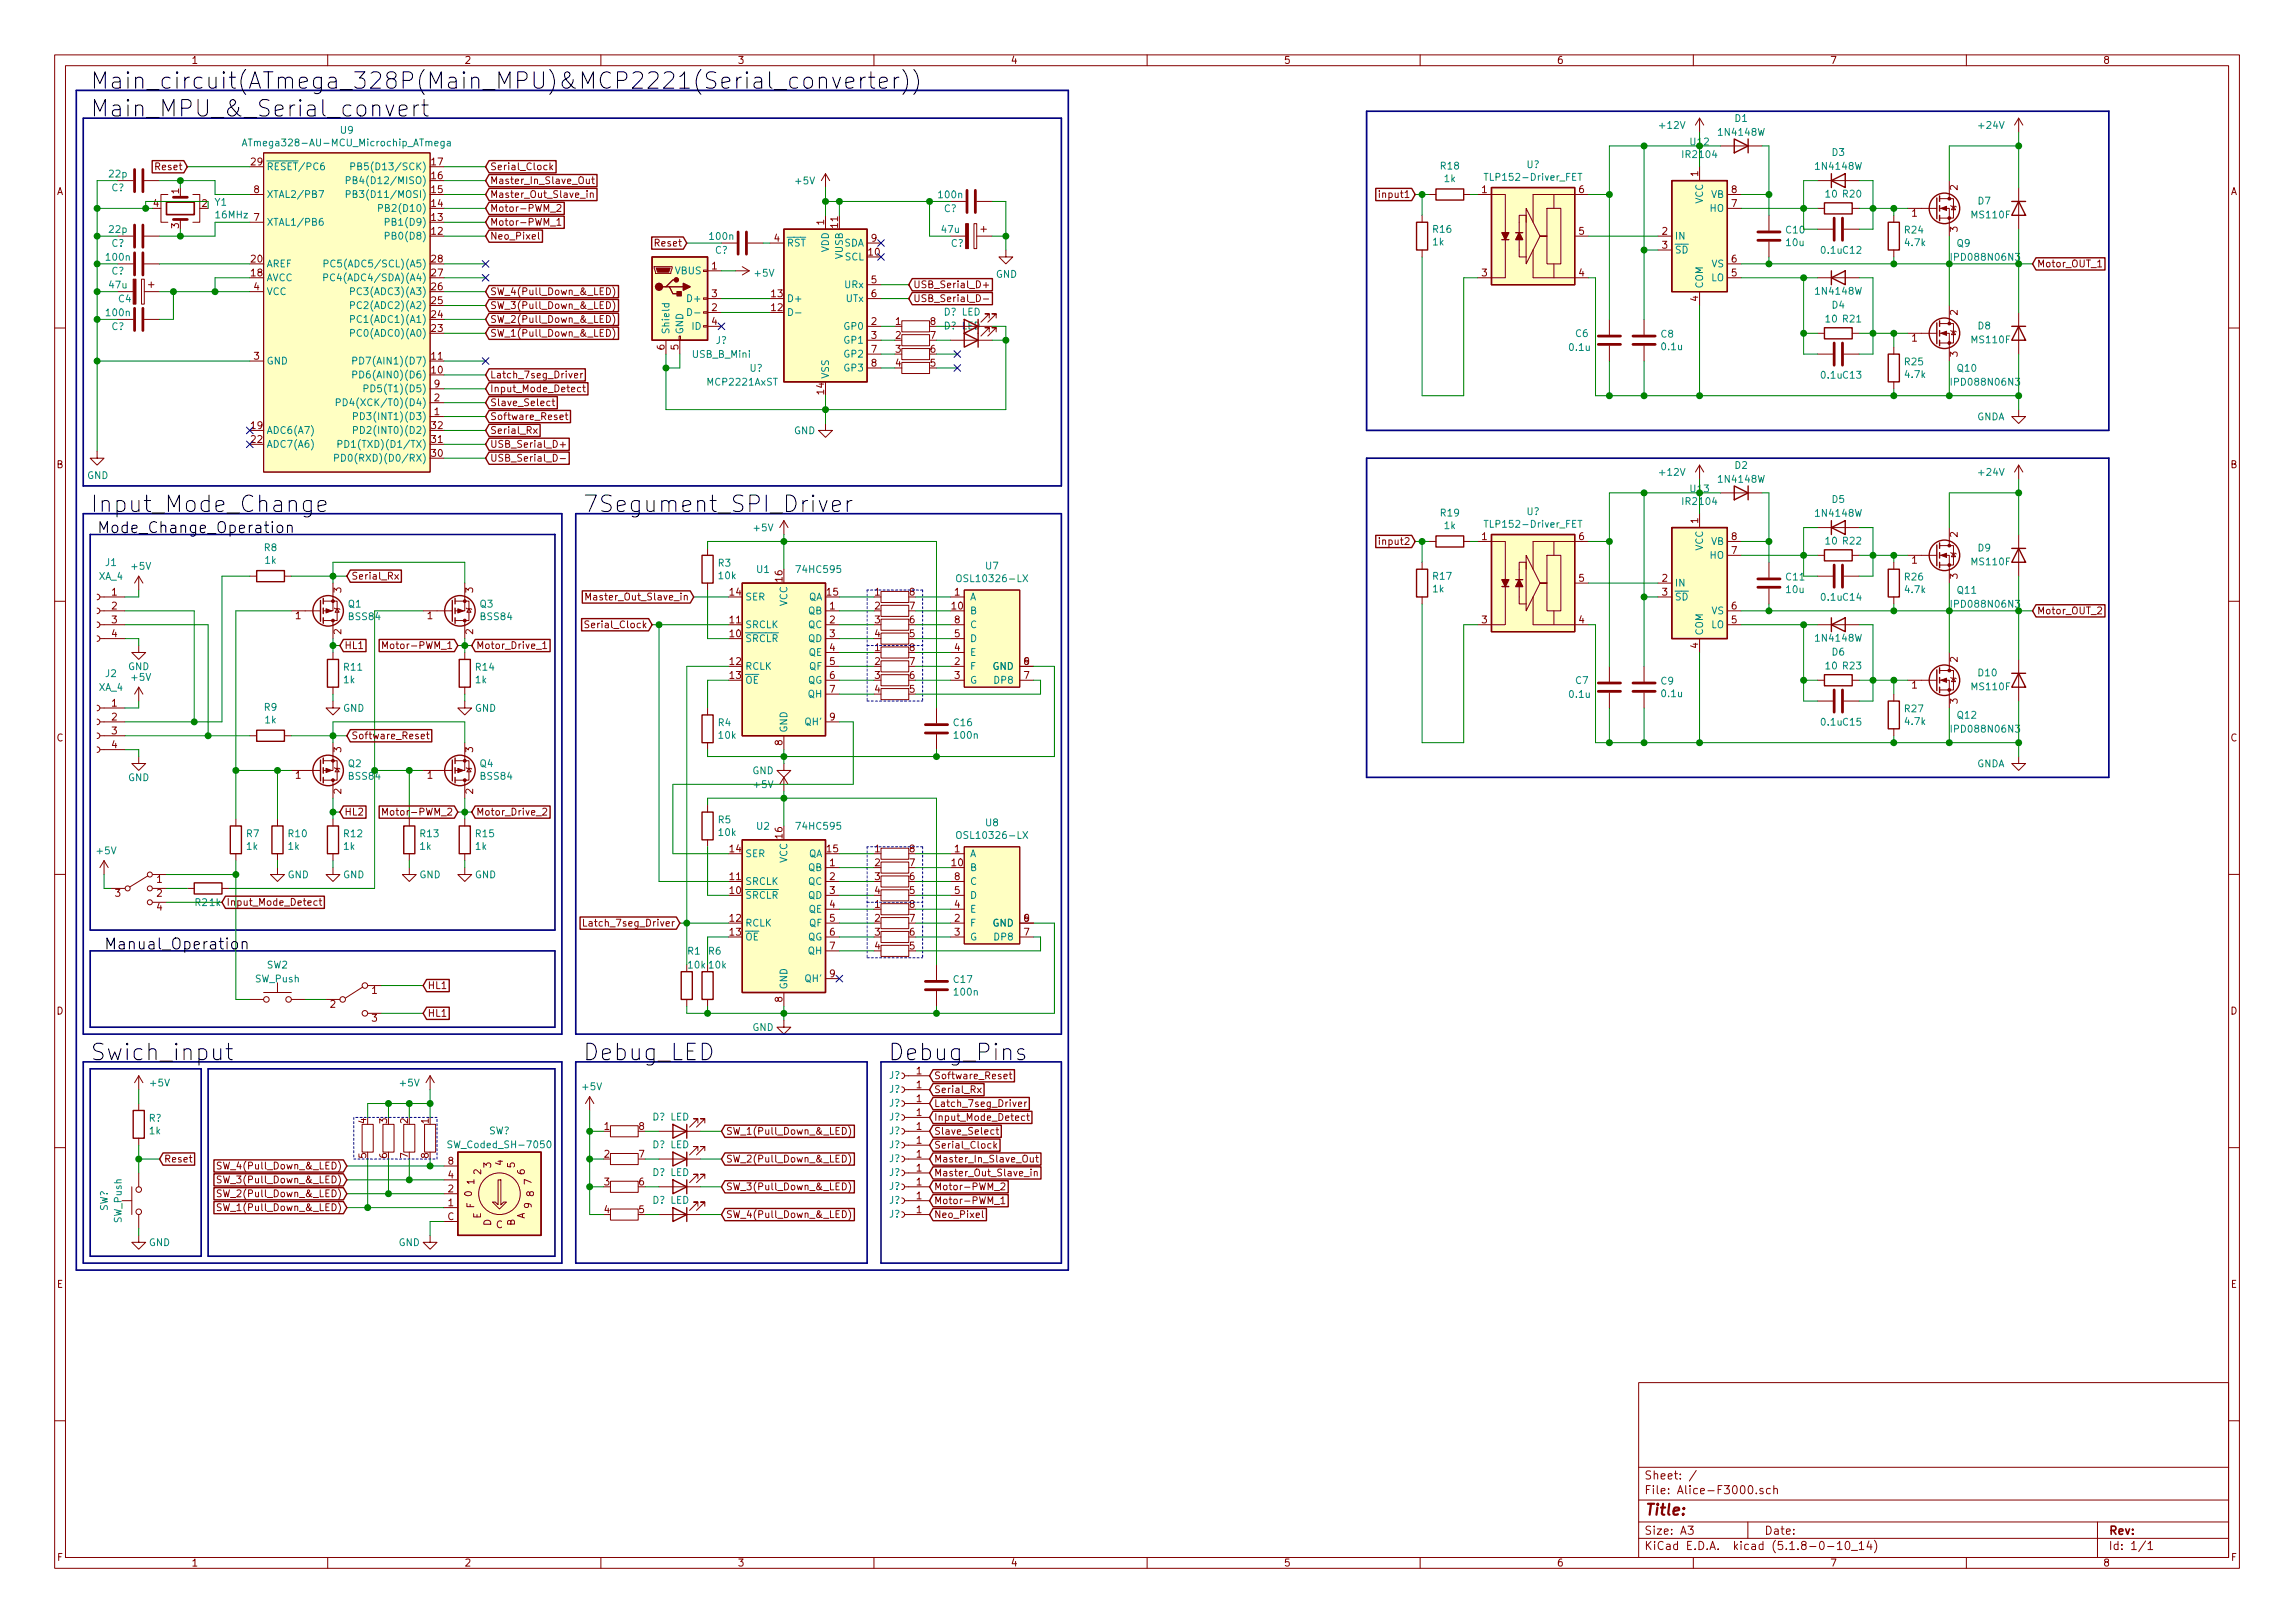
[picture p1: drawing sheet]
<svg xmlns="http://www.w3.org/2000/svg" width="420mm" height="297mm" viewBox="0 0 420 297" stroke-linecap="round" stroke-linejoin="round" font-family="sans-serif">
<defs><g id="words">
<g font-size="4.2">
<text x="16.5" y="16.3">Main_circuit(ATmega_328P(Main_MPU)&amp;MCP2221(Serial_converter))</text>
<text x="16.5" y="21.4">Main_MPU_&amp;_Serial_convert</text>
<text x="16.5" y="93.8">Input_Mode_Change</text>
<text x="106.7" y="93.8">7Segument_SPI_Driver</text>
<text x="16.5" y="194.1">Swich_input</text>
<text x="106.7" y="194.1">Debug_LED</text>
<text x="162.6" y="194.1">Debug_Pins</text>
</g>
<g font-size="2.8">
<text x="17.8" y="97.6">Mode_Change_Operation</text>
<text x="19" y="173.8">Manual_Operation</text>
</g>
<text font-size="2.8" fill="#840000" x="301" y="277.3">Title:</text>
<g font-size="2.1" fill="#840000">
<text x="301" y="273.5">File: Alice-F3000.sch</text>
<text x="301" y="270.8">Sheet: /</text>
<text x="301" y="280.9">Size: A3</text>
<text x="323" y="280.9">Date:</text>
<text x="386" y="280.9">Rev:</text>
<text x="301" y="283.7">KiCad E.D.A. kicad (5.1.8-0-10_14)</text>
<text x="386" y="283.7">Id: 1/1</text>
</g>
<g font-size="1.8" fill="#840000">
<text x="35" y="11.7">1</text>
<text x="85" y="11.7">2</text>
<text x="135" y="11.7">3</text>
<text x="185" y="11.7">4</text>
<text x="235" y="11.7">5</text>
<text x="285" y="11.7">6</text>
<text x="335" y="11.7">7</text>
<text x="385" y="11.7">8</text>
<text x="10.4" y="35.7">A</text>
<text x="28.7" y="31.2">Reset</text>
<text x="32.8" y="35.4" transform="rotate(-90 32.8 35.4)">1</text>
<text x="46" y="30.3">29</text>
<text x="46.5" y="35.3">8</text>
<text x="79" y="35.3">15</text>
<text x="79" y="32.8">16</text>
<text x="79" y="30.3">17</text>
<text x="89.7" y="31.2">Serial_Clock</text>
<text x="89.7" y="33.7">Master_In_Slave_Out</text>
<text x="271.3" y="35.3">1</text>
<text x="289.1" y="35.3">6</text>
<text x="310.9" y="32.3" transform="rotate(-90 310.9 32.3)">1</text>
<text x="317" y="35.3">8</text>
<text x="358.4" y="34.8" transform="rotate(-90 358.4 34.8)">2</text>
<text x="408.4" y="35.7">A</text>
<text x="28.1" y="37.9">4</text>
<text x="32.8" y="41.8" transform="rotate(-90 32.8 41.8)">3</text>
<text x="46.5" y="40.4">7</text>
<text x="79" y="40.4">13</text>
<text x="79" y="37.9">14</text>
<text x="89.7" y="36.2">Master_Out_Slave_in</text>
<text x="89.7" y="38.8">Motor-PWM_2</text>
<text x="89.7" y="41.3">Motor-PWM_1</text>
<text x="150.9" y="41.2" transform="rotate(-90 150.9 41.2)">1</text>
<text x="153.4" y="41.6" transform="rotate(-90 153.4 41.6)">11</text>
<text x="253" y="36.2">input1</text>
<text x="317" y="37.9">7</text>
<text x="350" y="39.7">1</text>
<text x="79" y="43">12</text>
<text x="89.7" y="43.9">Neo_Pixel</text>
<text x="120.1" y="45.1">Reset</text>
<text x="141.8" y="44.2">4</text>
<text x="159.1" y="46.8">10</text>
<text x="159.5" y="44.2">9</text>
<text x="289.1" y="43">5</text>
<text x="304.3" y="43">2</text>
<text x="304.3" y="45.5">3</text>
<text x="358.4" y="42.4" transform="rotate(-90 358.4 42.4)">3</text>
<text x="46" y="50.6">18</text>
<text x="46" y="48">20</text>
<text x="46.5" y="53.1">4</text>
<text x="79" y="53.1">26</text>
<text x="79" y="50.6">27</text>
<text x="79" y="48">28</text>
<text x="130.3" y="49.3">1</text>
<text x="159.5" y="51.9">5</text>
<text x="167.2" y="52.7">USB_Serial_D+</text>
<text x="271.3" y="50.6">3</text>
<text x="289.1" y="50.6">4</text>
<text x="317" y="50.6">5</text>
<text x="317" y="48">6</text>
<text x="372.9" y="48.9">Motor_OUT_1</text>
<text x="79" y="58.2">24</text>
<text x="79" y="55.7">25</text>
<text x="89.7" y="54">SW_4(Pull_Down_&amp;_LED)</text>
<text x="89.7" y="56.6">SW_3(Pull_Down_&amp;_LED)</text>
<text x="89.7" y="59.1">SW_2(Pull_Down_&amp;_LED)</text>
<text x="130.3" y="56.9">2</text>
<text x="130.3" y="54.4">3</text>
<text x="130.3" y="59.5">4</text>
<text x="141.3" y="56.9">12</text>
<text x="141.3" y="54.4">13</text>
<text x="159.5" y="59.5">2</text>
<text x="159.5" y="54.4">6</text>
<text x="164" y="59.5">1</text>
<text x="167.2" y="55.3">USB_Serial_D-</text>
<text x="170.3" y="59.5">8</text>
<text x="310.9" y="55.1" transform="rotate(-90 310.9 55.1)">4</text>
<text x="358.4" y="57.7" transform="rotate(-90 358.4 57.7)">2</text>
<text x="46.5" y="65.8">3</text>
<text x="79" y="65.8">11</text>
<text x="79" y="60.7">23</text>
<text x="89.7" y="61.6">SW_1(Pull_Down_&amp;_LED)</text>
<text x="121.7" y="64" transform="rotate(-90 121.7 64)">6</text>
<text x="124.2" y="64" transform="rotate(-90 124.2 64)">5</text>
<text x="159.5" y="62">3</text>
<text x="159.5" y="64.6">7</text>
<text x="164" y="64.6">3</text>
<text x="164" y="62">2</text>
<text x="170.3" y="64.6">6</text>
<text x="170.3" y="62">7</text>
<text x="172.8" y="60.3">D? LED</text>
<text x="350" y="62.5">1</text>
<text x="358.4" y="65.3" transform="rotate(-90 358.4 65.3)">3</text>
<text x="79" y="68.4">10</text>
<text x="79.5" y="70.9">9</text>
<text x="89.7" y="69.3">Latch_7seg_Driver</text>
<text x="89.7" y="71.8">Input_Mode_Detect</text>
<text x="159.5" y="67.1">8</text>
<text x="164" y="67.1">4</text>
<text x="170.3" y="67.1">5</text>
<text x="79.5" y="76">1</text>
<text x="79.5" y="73.4">2</text>
<text x="89.7" y="74.3">Slave_Select</text>
<text x="89.7" y="76.9">Software_Reset</text>
<text x="150.9" y="72.1" transform="rotate(-90 150.9 72.1)">14</text>
<text x="46" y="78.5">19</text>
<text x="46" y="81.1">22</text>
<text x="79" y="83.6">30</text>
<text x="79" y="81.1">31</text>
<text x="79" y="78.5">32</text>
<text x="89.7" y="82">USB_Serial_D+</text>
<text x="89.7" y="79.4">Serial_Rx</text>
<text x="10.4" y="85.7">B</text>
<text x="89.7" y="84.5">USB_Serial_D-</text>
<text x="408.4" y="85.7">B</text>
<text x="310.9" y="95.8" transform="rotate(-90 310.9 95.8)">1</text>
<text x="253" y="99.7">input2</text>
<text x="271.3" y="98.8">1</text>
<text x="289.1" y="98.8">6</text>
<text x="317" y="101.4">7</text>
<text x="317" y="98.8">8</text>
<text x="358.4" y="98.3" transform="rotate(-90 358.4 98.3)">2</text>
<text x="64.3" y="106.1">Serial_Rx</text>
<text x="143.3" y="106.4" transform="rotate(-90 143.3 106.4)">16</text>
<text x="289.1" y="106.5">5</text>
<text x="304.3" y="106.5">2</text>
<text x="350" y="103.2">1</text>
<text x="358.4" y="105.9" transform="rotate(-90 358.4 105.9)">3</text>
<text x="20.5" y="109">1</text>
<text x="20.5" y="111.5">2</text>
<text x="54.1" y="113.3">1</text>
<text x="62.5" y="108.5" transform="rotate(-90 62.5 108.5)">3</text>
<text x="78.3" y="113.3">1</text>
<text x="86.6" y="108.5" transform="rotate(-90 86.6 108.5)">3</text>
<text x="108.3" y="109.9">Master_Out_Slave_in</text>
<text x="133.7" y="109">14</text>
<text x="151.4" y="109">15</text>
<text x="151.9" y="111.5">1</text>
<text x="160.2" y="111.5">2</text>
<text x="160.2" y="109">1</text>
<text x="166.5" y="111.5">7</text>
<text x="166.5" y="109">8</text>
<text x="174.3" y="111.5">10</text>
<text x="174.8" y="109">1</text>
<text x="304.3" y="109">3</text>
<text x="317" y="111.5">6</text>
<text x="372.9" y="112.4">Motor_OUT_2</text>
<text x="20.5" y="114.1">3</text>
<text x="20.5" y="116.6">4</text>
<text x="62.5" y="116.1" transform="rotate(-90 62.5 116.1)">2</text>
<text x="63" y="118.8">HL1</text>
<text x="71.2" y="118.8">Motor-PWM_1</text>
<text x="86.6" y="116.1" transform="rotate(-90 86.6 116.1)">2</text>
<text x="87.1" y="118.8">Motor_Drive_1</text>
<text x="108" y="115">Serial_Clock</text>
<text x="133.7" y="116.6">10</text>
<text x="133.7" y="114.1">11</text>
<text x="151.9" y="114.1">2</text>
<text x="151.9" y="116.6">3</text>
<text x="151.9" y="119.2">4</text>
<text x="160.2" y="119.2">1</text>
<text x="160.2" y="116.6">4</text>
<text x="160.2" y="114.1">3</text>
<text x="166.5" y="119.2">8</text>
<text x="166.5" y="116.6">5</text>
<text x="166.5" y="114.1">6</text>
<text x="174.8" y="119.2">4</text>
<text x="174.8" y="116.6">5</text>
<text x="174.8" y="114.1">8</text>
<text x="271.3" y="114.1">3</text>
<text x="289.1" y="114.1">4</text>
<text x="310.9" y="118.6" transform="rotate(-90 310.9 118.6)">4</text>
<text x="317" y="114.1">5</text>
<text x="133.7" y="121.7">12</text>
<text x="133.7" y="124.2">13</text>
<text x="151.9" y="121.7">5</text>
<text x="151.9" y="124.2">6</text>
<text x="160.2" y="124.2">3</text>
<text x="160.2" y="121.7">2</text>
<text x="166.5" y="124.2">6</text>
<text x="166.5" y="121.7">7</text>
<text x="174.8" y="121.7">2</text>
<text x="174.8" y="124.2">3</text>
<text x="187.5" y="124.2">7</text>
<text x="187.5" y="121.7">9</text>
<text x="358.4" y="121.2" transform="rotate(-90 358.4 121.2)">2</text>
<text x="20.5" y="129.3">1</text>
<text x="20.5" y="131.9">2</text>
<text x="151.9" y="126.8">7</text>
<text x="151.9" y="131.9">9</text>
<text x="160.2" y="126.8">4</text>
<text x="166.5" y="126.8">5</text>
<text x="350" y="126">1</text>
<text x="358.4" y="128.8" transform="rotate(-90 358.4 128.8)">3</text>
<text x="10.4" y="135.7">C</text>
<text x="20.5" y="134.4">3</text>
<text x="20.5" y="136.9">4</text>
<text x="62.5" y="137.7" transform="rotate(-90 62.5 137.7)">3</text>
<text x="64.3" y="135.3">Software_Reset</text>
<text x="86.6" y="137.7" transform="rotate(-90 86.6 137.7)">3</text>
<text x="143.3" y="136.4" transform="rotate(-90 143.3 136.4)">8</text>
<text x="408.4" y="135.7">C</text>
<text x="54.1" y="142.5">1</text>
<text x="78.3" y="142.5">1</text>
<text x="62.5" y="145.3" transform="rotate(-90 62.5 145.3)">2</text>
<text x="63" y="149.3">HL2</text>
<text x="71.2" y="149.3">Motor-PWM_2</text>
<text x="86.6" y="145.3" transform="rotate(-90 86.6 145.3)">2</text>
<text x="87.1" y="149.3">Motor_Drive_2</text>
<text x="133.7" y="156">14</text>
<text x="143.3" y="153.4" transform="rotate(-90 143.3 153.4)">16</text>
<text x="151.4" y="156">15</text>
<text x="160.2" y="156">1</text>
<text x="166.5" y="156">8</text>
<text x="174.8" y="156">1</text>
<text x="28.7" y="161.6">1</text>
<text x="133.7" y="161.1">11</text>
<text x="151.9" y="158.5">1</text>
<text x="151.9" y="161.1">2</text>
<text x="160.2" y="161.1">3</text>
<text x="160.2" y="158.5">2</text>
<text x="166.5" y="161.1">6</text>
<text x="166.5" y="158.5">7</text>
<text x="174.3" y="158.5">10</text>
<text x="174.8" y="161.1">8</text>
<text x="21.1" y="164.1">3</text>
<text x="28.7" y="164.1">2</text>
<text x="28.7" y="166.7">4</text>
<text x="38.4" y="165.8">1k Input_Mode_Detect</text>
<text x="133.7" y="163.6">10</text>
<text x="151.9" y="163.6">3</text>
<text x="151.9" y="166.2">4</text>
<text x="160.2" y="166.2">1</text>
<text x="160.2" y="163.6">4</text>
<text x="166.5" y="166.2">8</text>
<text x="166.5" y="163.6">5</text>
<text x="174.8" y="166.2">4</text>
<text x="174.8" y="163.6">5</text>
<text x="107.8" y="169.6">Latch_7seg_Driver</text>
<text x="133.7" y="168.7">12</text>
<text x="133.7" y="171.2">13</text>
<text x="151.9" y="168.7">5</text>
<text x="151.9" y="171.2">6</text>
<text x="151.9" y="173.8">7</text>
<text x="160.2" y="173.8">4</text>
<text x="160.2" y="171.2">3</text>
<text x="160.2" y="168.7">2</text>
<text x="166.5" y="173.8">5</text>
<text x="166.5" y="171.2">6</text>
<text x="166.5" y="168.7">7</text>
<text x="174.8" y="168.7">2</text>
<text x="174.8" y="171.2">3</text>
<text x="187.5" y="171.2">7</text>
<text x="187.5" y="168.7">9</text>
<text x="151.9" y="178.9">9</text>
<text x="10.4" y="185.7">D</text>
<text x="60.5" y="184.4">2</text>
<text x="68.1" y="181.9">1</text>
<text x="78.3" y="181">HL1</text>
<text x="143.3" y="183.4" transform="rotate(-90 143.3 183.4)">8</text>
<text x="408.4" y="185.7">D</text>
<text x="68.1" y="187">3</text>
<text x="78.3" y="186.1">HL1</text>
<text x="167.8" y="196.6">1</text>
<text x="171" y="197.5">Software_Reset</text>
<text x="167.8" y="201.7">1</text>
<text x="167.8" y="199.2">1</text>
<text x="171" y="200.1">Serial_Rx</text>
<text x="171" y="202.6">Latch_7seg_Driver</text>
<text x="67.1" y="205.6" transform="rotate(-90 67.1 205.6)">4</text>
<text x="70.9" y="205.6" transform="rotate(-90 70.9 205.6)">3</text>
<text x="74.7" y="205.6" transform="rotate(-90 74.7 205.6)">2</text>
<text x="78.5" y="205.6" transform="rotate(-90 78.5 205.6)">1</text>
<text x="110.6" y="206.8">1</text>
<text x="117" y="206.8">8</text>
<text x="132.9" y="207.7">SW_1(Pull_Down_&amp;_LED)</text>
<text x="167.8" y="209.3">1</text>
<text x="167.8" y="206.8">1</text>
<text x="167.8" y="204.3">1</text>
<text x="171" y="207.7">Slave_Select</text>
<text x="171" y="205.1">Input_Mode_Detect</text>
<text x="30" y="212.8">Reset</text>
<text x="40.9" y="214">SW_4(Pull_Down_&amp;_LED)</text>
<text x="67.1" y="212" transform="rotate(-90 67.1 212)">5</text>
<text x="70.9" y="212" transform="rotate(-90 70.9 212)">6</text>
<text x="74.7" y="212" transform="rotate(-90 74.7 212)">7</text>
<text x="78.5" y="212" transform="rotate(-90 78.5 212)">8</text>
<text x="82.1" y="215.7">4</text>
<text x="82.1" y="213.1">8</text>
<text x="88.1" y="214.9" transform="rotate(-90 88.1 214.9)">2</text>
<text x="89.9" y="213.7" transform="rotate(-90 89.9 213.7)">3</text>
<text x="92.1" y="213.3" transform="rotate(-90 92.1 213.3)">4</text>
<text x="94.3" y="213.7" transform="rotate(-90 94.3 213.7)">5</text>
<text x="96.1" y="214.9" transform="rotate(-90 96.1 214.9)">6</text>
<text x="110.6" y="211.9">2</text>
<text x="117" y="211.9">7</text>
<text x="132.9" y="212.8">SW_2(Pull_Down_&amp;_LED)</text>
<text x="167.8" y="214.4">1</text>
<text x="167.8" y="211.9">1</text>
<text x="171" y="210.2">Serial_Clock</text>
<text x="171" y="212.8">Master_In_Slave_Out</text>
<text x="171" y="215.3">Master_Out_Slave_in</text>
<text x="40.9" y="221.7">SW_1(Pull_Down_&amp;_LED)</text>
<text x="40.9" y="216.6">SW_3(Pull_Down_&amp;_LED)</text>
<text x="40.9" y="219.1">SW_2(Pull_Down_&amp;_LED)</text>
<text x="82.1" y="220.8">1</text>
<text x="82.1" y="218.2">2</text>
<text x="86.8" y="221.1" transform="rotate(-90 86.8 221.1)">F 0</text>
<text x="86.8" y="216.8" transform="rotate(-90 86.8 216.8)">1</text>
<text x="97.3" y="221.1" transform="rotate(-90 97.3 221.1)">9</text>
<text x="97.3" y="216.8" transform="rotate(-90 97.3 216.8)">7</text>
<text x="97.8" y="219" transform="rotate(-90 97.8 219)">8</text>
<text x="110.6" y="217">3</text>
<text x="117" y="217">6</text>
<text x="132.9" y="217.8">SW_3(Pull_Down_&amp;_LED)</text>
<text x="167.8" y="219.5">1</text>
<text x="167.8" y="217">1</text>
<text x="171" y="217.8">Motor-PWM_2</text>
<text x="171" y="220.4">Motor-PWM_1</text>
<text x="81.9" y="223.3">C</text>
<text x="88.1" y="223" transform="rotate(-90 88.1 223)">E</text>
<text x="89.9" y="224.4" transform="rotate(-90 89.9 224.4)">D</text>
<text x="90.8" y="224.8">C</text>
<text x="94.3" y="224.3" transform="rotate(-90 94.3 224.3)">B</text>
<text x="96.1" y="223.1" transform="rotate(-90 96.1 223.1)">A</text>
<text x="110.6" y="222">4</text>
<text x="117" y="222">5</text>
<text x="132.9" y="222.9">SW_4(Pull_Down_&amp;_LED)</text>
<text x="167.8" y="222">1</text>
<text x="171" y="222.9">Neo_Pixel</text>
<text x="10.4" y="235.7">E</text>
<text x="408.4" y="235.7">E</text>
<text x="10.5" y="285.7">F</text>
<text x="35" y="286.7">1</text>
<text x="85" y="286.7">2</text>
<text x="135" y="286.7">3</text>
<text x="185" y="286.7">4</text>
<text x="235" y="286.7">5</text>
<text x="285" y="286.7">6</text>
<text x="335" y="286.7">7</text>
<text x="385" y="286.7">8</text>
<text x="408.5" y="285.7">F</text>
</g>
<g font-size="1.8" fill="#008484">
<text x="304" y="23.6">+12V</text>
<text x="317.7" y="22.3">D1</text>
<text x="362.4" y="23.6">+24V</text>
<text x="46" y="26.8">ATmega328-AU-MCU_Microchip_ATmega</text>
<text x="62.4" y="24.5">U9</text>
<text x="308.3" y="28.9">IR2104</text>
<text x="314.8" y="24.9">1N4148W</text>
<text x="335.4" y="28.5">D3</text>
<text x="20.1" y="32.5">22p</text>
<text x="20.4" y="35">C?</text>
<text x="48.8" y="31.2">RESET/PC6</text>
<text x="65.4" y="33.7">PB4(D12/MISO)</text>
<text x="66.1" y="31.2">PB5(D13/SCK)</text>
<text x="145.7" y="33.7">+5V</text>
<text x="263.8" y="31">R18</text>
<text x="264.5" y="33.3">1k</text>
<text x="272.5" y="33.1">TLP152-Driver_FET</text>
<text x="279.5" y="30.8">U?</text>
<text x="332.6" y="31.1">1N4148W</text>
<text x="39.4" y="37.7">Y1</text>
<text x="39.6" y="40">16MHz</text>
<text x="48.8" y="41.3">XTAL1/PB6</text>
<text x="48.8" y="36.2">XTAL2/PB7</text>
<text x="65.4" y="36.2">PB3(D11/MOSI)</text>
<text x="70.4" y="38.8">PB2(D10)</text>
<text x="71.3" y="41.3">PB1(D9)</text>
<text x="172" y="36.3">100n</text>
<text x="172.8" y="38.8">C?</text>
<text x="311.8" y="37.3" transform="rotate(-90 311.8 37.3)">VCC</text>
<text x="313.1" y="38.8">HO</text>
<text x="313.3" y="36.2">VB</text>
<text x="334.3" y="36.2">10 R20</text>
<text x="361.1" y="40">MS110F</text>
<text x="362.2" y="37.4">D7</text>
<text x="19.6" y="47.7">100n</text>
<text x="20.1" y="42.6">22p</text>
<text x="20.4" y="45.2">C?</text>
<text x="71.3" y="43.9">PB0(D8)</text>
<text x="130.1" y="43.9">100n</text>
<text x="130.9" y="46.4">C?</text>
<text x="144" y="45.1">RST</text>
<text x="151.8" y="46.2" transform="rotate(-90 151.8 46.2)">VDD</text>
<text x="154.3" y="47.4" transform="rotate(-90 154.3 47.4)">VUSB</text>
<text x="154.5" y="45.1">SDA</text>
<text x="154.7" y="47.7">SCL</text>
<text x="172.5" y="42.6">47u</text>
<text x="174.1" y="45.2">C?</text>
<text x="262.4" y="44.9">1k</text>
<text x="262.4" y="42.6">R16</text>
<text x="306.6" y="43.9">IN</text>
<text x="306.6" y="46.4">SD</text>
<text x="327.1" y="42.7">C10</text>
<text x="327.1" y="45">10u</text>
<text x="333.5" y="46.4">0.1u C12</text>
<text x="348.8" y="42.7">R24</text>
<text x="348.9" y="45">4.7k</text>
<text x="357.8" y="47.7">IPD088N06N3</text>
<text x="358.3" y="45.2">Q9</text>
<text x="20.1" y="52.8">47u</text>
<text x="20.4" y="50.3">C?</text>
<text x="48.8" y="51.5">AVCC</text>
<text x="48.8" y="48.9">AREF</text>
<text x="61.1" y="51.5">PC4(ADC4/SDA)(A4)</text>
<text x="61.3" y="48.9">PC5(ADC5/SCL)(A5)</text>
<text x="123.6" y="50.2">VBUS</text>
<text x="138.3" y="50.6">+5V</text>
<text x="154.7" y="52.7">URx</text>
<text x="182.3" y="50.8">GND</text>
<text x="311.8" y="52.9" transform="rotate(-90 311.8 52.9)">COM</text>
<text x="313.3" y="51.5">LO</text>
<text x="313.4" y="48.9">VS</text>
<text x="332.6" y="53.9">1N4148W</text>
<text x="19.6" y="57.9">100n</text>
<text x="21.7" y="55.3">C4</text>
<text x="48.8" y="54">VCC</text>
<text x="65.4" y="59.1">PC1(ADC1)(A1)</text>
<text x="65.4" y="56.6">PC2(ADC2)(A2)</text>
<text x="65.4" y="54">PC3(ADC3)(A3)</text>
<text x="126.2" y="55.3">D+</text>
<text x="144" y="55.3">D+</text>
<text x="154.9" y="55.3">UTx</text>
<text x="172.8" y="57.7">D? LED</text>
<text x="334.3" y="59">10 R21</text>
<text x="335.4" y="56.5">D4</text>
<text x="20.4" y="60.4">C?</text>
<text x="65.4" y="61.6">PC0(ADC0)(A0)</text>
<text x="122.6" y="61.3" transform="rotate(-90 122.6 61.3)">Shield</text>
<text x="125.1" y="61.3" transform="rotate(-90 125.1 61.3)">GND</text>
<text x="126.7" y="60.4">ID</text>
<text x="126.8" y="65.5">USB_B_Mini</text>
<text x="131.1" y="63">J?</text>
<text x="154.7" y="60.4">GP0</text>
<text x="154.7" y="62.9">GP1</text>
<text x="154.7" y="65.4">GP2</text>
<text x="287.4" y="64.2">0.1u</text>
<text x="288.5" y="61.7">C6</text>
<text x="304.1" y="61.8">C8</text>
<text x="304.3" y="64.1">0.1u</text>
<text x="361.1" y="62.8">MS110F</text>
<text x="362.2" y="60.3">D8</text>
<text x="48.8" y="66.7">GND</text>
<text x="66.1" y="69.3">PD6(AIN0)(D6)</text>
<text x="66.1" y="66.7">PD7(AIN1)(D7)</text>
<text x="68.1" y="71.8">PD5(T1)(D5)</text>
<text x="129.7" y="70.6">MCP2221AxST</text>
<text x="137.3" y="68">U?</text>
<text x="151.8" y="69.4" transform="rotate(-90 151.8 69.4)">VSS</text>
<text x="154.7" y="68">GP3</text>
<text x="333.5" y="69.3">0.1u C13</text>
<text x="348.8" y="66.9">R25</text>
<text x="348.9" y="69.2">4.7k</text>
<text x="357.8" y="70.6">IPD088N06N3</text>
<text x="358.4" y="68">Q10</text>
<text x="63.9" y="74.3">PD4(XCK/T0)(D4)</text>
<text x="66.3" y="76.9">PD3(INT1)(D3)</text>
<text x="361.9" y="76.9">GNDA</text>
<text x="48.8" y="79.4">ADC6(A7)</text>
<text x="48.8" y="82">ADC7(A6)</text>
<text x="63.9" y="82">PD1(TXD)(D1/TX)</text>
<text x="66.3" y="79.4">PD2(INT0)(D2)</text>
<text x="145.4" y="79.5">GND</text>
<text x="16" y="87.7">GND</text>
<text x="63.5" y="84.5">PD0(RXD)(D0/RX)</text>
<text x="304" y="87.1">+12V</text>
<text x="314.8" y="88.4">1N4148W</text>
<text x="317.7" y="85.8">D2</text>
<text x="362.4" y="87.1">+24V</text>
<text x="263.8" y="94.5">R19</text>
<text x="279.5" y="94.3">U?</text>
<text x="308.3" y="92.4">IR2104</text>
<text x="332.6" y="94.6">1N4148W</text>
<text x="335.4" y="92">D5</text>
<text x="48.4" y="100.9">R8</text>
<text x="138.1" y="97.2">+5V</text>
<text x="264.5" y="96.8">1k</text>
<text x="272.5" y="96.6">TLP152-Driver_FET</text>
<text x="311.8" y="100.8" transform="rotate(-90 311.8 100.8)">VCC</text>
<text x="313.3" y="99.7">VB</text>
<text x="334.3" y="99.7">10 R22</text>
<text x="362.2" y="100.9">D9</text>
<text x="18.1" y="106.1">XA_4</text>
<text x="19.4" y="103.6">J1</text>
<text x="24.2" y="104.3">+5V</text>
<text x="48.6" y="103.2">1k</text>
<text x="131.5" y="103.7">R3</text>
<text x="131.6" y="106">10k</text>
<text x="138.6" y="104.9">U1</text>
<text x="146.1" y="104.9">74HC595</text>
<text x="175.9" y="106.5">OSL10326-LX</text>
<text x="180.5" y="104.2">U7</text>
<text x="262.4" y="106.1">R17</text>
<text x="306.6" y="107.4">IN</text>
<text x="313.1" y="102.3">HO</text>
<text x="327.1" y="106.2">C11</text>
<text x="348.8" y="106.2">R26</text>
<text x="361.1" y="103.5">MS110F</text>
<text x="63.8" y="111.2">Q1</text>
<text x="63.9" y="113.5">BSS84</text>
<text x="87.9" y="111.2">Q3</text>
<text x="88.1" y="113.5">BSS84</text>
<text x="136.4" y="109.9">SER</text>
<text x="144.1" y="111" transform="rotate(-90 144.1 111)">VCC</text>
<text x="148" y="112.4">QB</text>
<text x="148" y="109.9">QA</text>
<text x="177.5" y="109.9">A</text>
<text x="177.5" y="112.4">B</text>
<text x="262.4" y="108.4">1k</text>
<text x="306.6" y="109.9">SD</text>
<text x="313.4" y="112.4">VS</text>
<text x="327.1" y="108.5">10u</text>
<text x="333.5" y="109.9">0.1u C14</text>
<text x="348.9" y="108.5">4.7k</text>
<text x="357.8" y="111.2">IPD088N06N3</text>
<text x="358.4" y="108.7">Q11</text>
<text x="136.4" y="117.5">SRCLR</text>
<text x="136.4" y="115">SRCLK</text>
<text x="148" y="115">QC</text>
<text x="148" y="117.5">QD</text>
<text x="177.5" y="117.5">D</text>
<text x="177.5" y="115">C</text>
<text x="311.8" y="116.4" transform="rotate(-90 311.8 116.4)">COM</text>
<text x="313.3" y="115">LO</text>
<text x="332.6" y="117.4">1N4148W</text>
<text x="335.4" y="120">D6</text>
<text x="19.4" y="123.9">J2</text>
<text x="23.4" y="122.6">GND</text>
<text x="24.2" y="124.6">+5V</text>
<text x="63" y="125.1">1k</text>
<text x="63" y="122.7">R11</text>
<text x="87.1" y="125.1">1k</text>
<text x="87.1" y="122.7">R14</text>
<text x="136.4" y="122.6">RCLK</text>
<text x="136.4" y="125.1">OE</text>
<text x="147.9" y="125.1">QG</text>
<text x="148.1" y="120.1">QE</text>
<text x="148.2" y="122.6">QF</text>
<text x="177.5" y="122.6">F</text>
<text x="177.5" y="125.1">G</text>
<text x="177.5" y="120.1">E</text>
<text x="181.7" y="122.6">GND</text>
<text x="182.2" y="125.1">DP8</text>
<text x="288.5" y="125.2">C7</text>
<text x="304.1" y="125.3">C9</text>
<text x="334.3" y="122.5">10 R23</text>
<text x="362.2" y="123.8">D10</text>
<text x="18.1" y="126.5">XA_4</text>
<text x="48.4" y="130.1">R9</text>
<text x="62.8" y="130.3">GND</text>
<text x="86.9" y="130.3">GND</text>
<text x="148" y="127.7">QH</text>
<text x="287.4" y="127.7">0.1u</text>
<text x="304.3" y="127.6">0.1u</text>
<text x="348.8" y="130.4">R27</text>
<text x="358.4" y="131.5">Q12</text>
<text x="361.1" y="126.3">MS110F</text>
<text x="48.6" y="132.4">1k</text>
<text x="131.5" y="132.9">R4</text>
<text x="131.6" y="135.2">10k</text>
<text x="144.1" y="134.1" transform="rotate(-90 144.1 134.1)">GND</text>
<text x="147.5" y="132.8">QH'</text>
<text x="174.7" y="132.9">C16</text>
<text x="174.8" y="135.2">100n</text>
<text x="333.5" y="132.8">0.1u C15</text>
<text x="348.9" y="132.7">4.7k</text>
<text x="357.8" y="134.1">IPD088N06N3</text>
<text x="23.4" y="143">GND</text>
<text x="63.8" y="140.4">Q2</text>
<text x="63.9" y="142.7">BSS84</text>
<text x="87.9" y="140.4">Q4</text>
<text x="88.1" y="142.7">BSS84</text>
<text x="137.7" y="141.7">GND</text>
<text x="361.9" y="140.4">GNDA</text>
<text x="138.1" y="144.2">+5V</text>
<text x="45.2" y="153.2">R7</text>
<text x="45.2" y="155.5">1k</text>
<text x="52.8" y="155.5">1k</text>
<text x="52.9" y="153.2">R10</text>
<text x="63" y="155.5">1k</text>
<text x="63" y="153.2">R12</text>
<text x="76.9" y="155.5">1k</text>
<text x="77" y="153.2">R13</text>
<text x="87.1" y="155.5">1k</text>
<text x="87.1" y="153.2">R15</text>
<text x="131.5" y="150.7">R5</text>
<text x="131.6" y="153">10k</text>
<text x="138.6" y="151.9">U2</text>
<text x="146.1" y="151.9">74HC595</text>
<text x="175.9" y="153.5">OSL10326-LX</text>
<text x="180.5" y="151.2">U8</text>
<text x="17.8" y="156.3">+5V</text>
<text x="52.7" y="160.7">GND</text>
<text x="62.8" y="160.7">GND</text>
<text x="76.8" y="160.7">GND</text>
<text x="86.9" y="160.7">GND</text>
<text x="136.4" y="162">SRCLK</text>
<text x="136.4" y="156.9">SER</text>
<text x="144.1" y="157.9" transform="rotate(-90 144.1 157.9)">VCC</text>
<text x="148" y="159.4">QB</text>
<text x="148" y="156.9">QA</text>
<text x="148" y="162">QC</text>
<text x="177.5" y="156.9">A</text>
<text x="177.5" y="159.4">B</text>
<text x="177.5" y="162">C</text>
<text x="35.7" y="165.8">R2</text>
<text x="136.4" y="164.5">SRCLR</text>
<text x="148" y="164.5">QD</text>
<text x="148.1" y="167">QE</text>
<text x="177.5" y="167">E</text>
<text x="177.5" y="164.5">D</text>
<text x="136.4" y="169.6">RCLK</text>
<text x="136.4" y="172.1">OE</text>
<text x="147.9" y="172.1">QG</text>
<text x="148.2" y="169.6">QF</text>
<text x="177.5" y="169.6">F</text>
<text x="177.5" y="172.1">G</text>
<text x="181.7" y="169.6">GND</text>
<text x="182.2" y="172.1">DP8</text>
<text x="46.7" y="179.8">SW_Push</text>
<text x="48.9" y="177.3">SW2</text>
<text x="125.9" y="174.7">R1</text>
<text x="126.1" y="177.3">10k 10k</text>
<text x="129.7" y="174.7">R6</text>
<text x="147.5" y="179.7">QH'</text>
<text x="148" y="174.7">QH</text>
<text x="174.7" y="179.9">C17</text>
<text x="144.1" y="181.1" transform="rotate(-90 144.1 181.1)">GND</text>
<text x="174.8" y="182.2">100n</text>
<text x="137.7" y="188.7">GND</text>
<text x="162.8" y="197.4">J?</text>
<text x="27.6" y="198.8">+5V</text>
<text x="73.3" y="198.8">+5V</text>
<text x="106.7" y="199.5">+5V</text>
<text x="162.8" y="202.5">J?</text>
<text x="162.8" y="200">J?</text>
<text x="27.3" y="205.3">R?</text>
<text x="27.4" y="207.6">1k</text>
<text x="89.5" y="207.6">SW?</text>
<text x="119.5" y="205.1">D? LED</text>
<text x="162.8" y="207.6">J?</text>
<text x="162.8" y="205.1">J?</text>
<text x="82.8" y="210.1">SW_Coded_SH-7050</text>
<text x="119.5" y="215.2">D? LED</text>
<text x="119.5" y="210.1">D? LED</text>
<text x="162.8" y="215.2">J?</text>
<text x="162.8" y="212.7">J?</text>
<text x="162.8" y="210.1">J?</text>
<text x="19.7" y="221.7" transform="rotate(-90 19.7 221.7)">SW?</text>
<text x="119.5" y="220.3">D? LED</text>
<text x="162.8" y="220.3">J?</text>
<text x="162.8" y="217.8">J?</text>
<text x="22.3" y="223.8" transform="rotate(-90 22.3 223.8)">SW_Push</text>
<text x="162.8" y="222.8">J?</text>
<text x="27.3" y="228.1">GND</text>
<text x="73" y="228.1">GND</text>
</g>
<g font-size="1.8" fill="#008400">
<text x="309.5" y="26.6">U12</text>
<text x="37" y="37.9">2</text>
<text x="309.5" y="90.1">U13</text>
</g>
</g></defs>
<g fill="none" stroke="#840000" stroke-width=".18">
<path d="M10 10h400v277h-400zM12 12h396v273.1h-396zM60 10v2M110 10v2M160 10v2M210 10v2M260 10v2M310 10v2M360 10v2M21.6 33.1h2.8M26.4 33.1h2.8M30.7 35.6h-1.2v5.1h1.2"/>
<path d="M33 35.6v.5M35.3 35.6h1.3v5.1h-1.3M45.7 35.6h2.6M48.3 28h30.4v58.4h-30.4zM100.7 29.8v1.3M100.8 38.8h.9M100.8 30.6l.4 .5M101.2 30.2l-.5 .5M102 37.6l.5-.2 .2 .4-.1 .2-.7 .7h.8M107.3 32.8l.1 .8h.3l.2-.1M107.5 34.9v.1M107.5 35.3v.9"/>
<path d="M107.9 32.8v.8M108.1 35.4l.2-.1 .3 .1v.8M108.1 35.3v.9M108.3 32.8h.5M108.5 32.3v1.1l.3 .2M151.1 31.8l-.7 1.3M151.1 31.8v2.5M151.1 39.4v2.5M151.1 31.8l.8 1.3M174 36.9h2.8M178.8 36.9h2.8M252.5 34.9v.1"/>
<path d="M260.3 39.4v1.3M261.6 35.6h1.3M268 35.6h1.2M270.5 35.6h5.1v15.2h-5.1M278.1 39.4h1.3v7.6h-1.3zM283.2 38.1h2.5v10.2h-2.5zM284.5 35.6v2.5M290.8 35.6h-10.1v5.1M311.1 21.6v2.6M311.1 30.5v2.6M311.1 21.6l-.7 1.3M311.1 21.6l.8 1.3"/>
<path d="M315 26.7h7.6M316.2 38.1h2.6M316.2 35.6h2.6M323.8 39.4v2.8M332.7 38.1h1.3M332.7 33.1h7.7M339.1 38.1h1.3M346.7 39.4v1.3M349.2 38.1h5.4M355.1 38.1h1.8v5.1M355.1 36.4h2.5v3.5h-2.5M356.9 33.1v3.3"/>
<path d="M357.1 37.6l.2 .2h.7l.1 .1M357.6 37.8l.4 .6h-.7zM369.6 21.6v2.6M369.6 34.3v7.6M369.6 21.6l-.8 1.3M369.6 21.6l.7 1.3M21.6 43.2h2.8M21.6 58.5h2.8M21.6 48.3h2.8M21.6 53.4h2.8M25.9 51.1h.5v4.6h-.5zM26.4 43.2h2.8"/>
<path d="M26.4 58.5h2.8M26.4 48.3h2.8M26.4 53.4h2.8M27.2 52.1h1M27.7 51.6v1M33 40.2v.5M45.7 53.4h2.6M45.7 40.7h2.6M98.6 42.5v1.1l.2 .2M100.8 41.4h.9M102 40.3l.3-.3v1.2M102 41.2h.7"/>
<path d="M111 52.7a.64 .64 0 0 1 .8 .6 .64 .64 0 0 1-.8 .6zM111 55.2a.64 .64 0 0 1 .8 .6 .64 .64 0 0 1-.8 .7zM111 57.7a.64 .64 0 0 1 .8 .7 .64 .64 0 0 1-.8 .6zM112.2 52.5a1.47 1.47 0 0 1 0 1.9M112.2 55a1.47 1.47 0 0 1 0 2M112.2 57.6a1.47 1.47 0 0 1 0 1.9M119.8 48.8h3.3v.3l-.3 1h-2.8zM128.8 59.6h.7v.3h-.7zM128.8 57.1h.7v.2h-.7zM128.8 54.5h.7v.3h-.7zM128.8 49.4h.7v.3h-.7zM129.5 59.7h2.6"/>
<path d="M129.5 49.6h2.6M129.5 57.2h2.6M129.5 54.6h2.6M132.1 44.5h2.8M134.6 49.6h2.6M135.9 48.8l1.3 .8M136.9 44.5h2.8M137.2 49.6l-1.3 .7M141 44.5h2.5M158.7 59.7h2.6M158.7 44.5h2.6M158.7 54.6h2.6"/>
<path d="M158.7 52.1h2.6M165.1 58.7h5.1v2h-5.1zM174 43.2h2.8M178.3 40.9h.5v4.6h-.5zM178.8 43.2h2.8M179.1 59.7h2.5M179.6 41.9h1M180 54.7h1M180 52.2h1M180.1 41.4v1.1M180.5 51.7v1M181.1 58.2v-.8h-.8h.8l-1.5 1.6"/>
<path d="M182.4 58.2v-.8h-.8h.8l-1.6 1.6M184.1 45.8v1.2h1.3l-1.3 1.3-1.2-1.3h1.2M260.3 45.8v1.2M279.4 40.7v-2.6l2.5 5.1-1.2 2.6M280.7 45.8l-1.3 2.5v-1.3M280.7 45.8v5h10.1M283.2 43.2h-1.3h1.3M284.5 48.3v2.5M288.3 43.2h2.5M294.6 58.5v2.8M301 58.5v2.8M303.5 43.2h2.6"/>
<path d="M303.5 45.8h2.6M311.1 53.4v2.5M316.2 50.8h2.6M316.2 48.3h2.6M323.8 44.2v2.8M332.7 41.9h2.8M332.7 50.8h7.7M337.6 41.9h2.8M346.7 45.8v1.2M355.1 59.2h2.5v3.6h-2.5M356.9 55.9v3.3M369.6 57.2v7.6"/>
<path d="M384 47.9l.4-.3v1.3M384 48.9h.8M10 60h2M45.7 66.1h2.6M78.7 76.2h2.6M78.7 73.7h2.6M78.7 71.2h2.6M97.7 78.5l.6 .8M98.3 78.5l-.6 .8M100.7 73.5l-.4-.1-.2 .2 .1 .6h.5M101.1 73.4h.4M101.2 73v1.1l.3 .2"/>
<path d="M102.5 76.4l.6-.1-.1-.3h-.3l-.2 .1 .1 .6h.4M103.5 76h.5M103.7 75.5v1.1l.3 .2M105.2 68.7l.6-.1-.1-.2-.3-.1-.2 .2v.6h.5M106.3 70.9h-.3l-.3 .2 .1 .6h.5M106.3 68.3v.9M106.7 68.3l-.4 .3M106.7 70.9h.5M106.9 70.4v1.1l.3 .2M111 60.3a.64 .64 0 0 1 .8 .6 .64 .64 0 0 1-.8 .7zM112.2 60.1a1.47 1.47 0 0 1 0 1.9M121.9 62.3v2.5"/>
<path d="M124.3 61.5h.3v.8h-.3zM124.5 62.3v2.5M151.1 77.5v1.3h1.3l-1.3 1.2-1.2-1.2h1.2M158.7 64.8h2.6M158.7 62.3h2.6M158.7 67.3h2.6M165.1 66.3h5.1v2.1h-5.1zM165.1 63.8h5.1v2h-5.1zM165.1 61.3h5.1v2h-5.1zM174 62.3h7.6M181.1 60.7v-.7h-.8h.8l-1.5 1.5M182.4 60.7v-.7h-.8h.8l-1.6 1.5"/>
<path d="M294.6 63.3v2.8M301 63.3v2.8M332.7 61h1.3M332.7 64.8h2.8M337.6 64.8h2.8M339.1 61h1.3M346.7 63.5v1.3M346.7 69.9v1.3M349.2 61h5.4M355.1 61h1.8v5.1M357.1 60.5l.2 .1h.7l.1 .1M357.6 60.6l.4 .7h-.7z"/>
<path d="M369.6 75v1.2h1.2l-1.2 1.3-1.3-1.3h1.3M408 60h2M17.8 82.6v1.3h1.2l-1.2 1.2-1.3-1.2h1.3M102.6 81.4h.9M102.6 83.9h.9M103 80.9v1M143.5 95.3l-.8 1.3M143.5 95.3v2.5M143.5 95.3l.8 1.3M252.5 98.4v.1M261.6 99.1h1.3M268 99.1h1.2"/>
<path d="M270.5 99.1h5.1v15.2h-5.1M284.5 99.1v2.5M290.8 99.1h-10.1v5.1M311.1 85.1v2.6M311.1 94v2.6M311.1 85.1l-.7 1.3M311.1 85.1l.8 1.3M315 90.2h7.6M316.2 99.1h2.6M332.7 96.6h7.7M355.1 99.9h2.5v3.5h-2.5M356.9 96.6v3.3"/>
<path d="M369.6 85.1v2.6M369.6 97.8v7.6M369.6 85.1l-.8 1.3M369.6 85.1l.7 1.3M10 110h2M17.8 116.4l.3 .1 .2 .3-.1 .4-.4 .2M17.8 113.8l.3 .2 .2 .2-.1 .5-.4 .1M17.8 111.3l.3 .1 .2 .3-.1 .4-.4 .2M17.8 108.7l.3 .2 .2 .3-.1 .4-.4 .2M18.3 114.3h4.6M18.3 109.3h4.6M18.3 111.8h4.6"/>
<path d="M18.3 116.9h4.6M25.4 118.1v1.3h1.3l-1.3 1.3-1.3-1.3h1.3M25.4 105.4v2.6M25.4 105.4l-.8 1.3M25.4 105.4l.8 1.3M45.7 105.4h1.3M52.1 105.4h1.2M53.3 111.8h5.4M59.2 110h2.5v3.6h-2.5M61 106.7v5.1h-1.8M61 113.6v3.3M61 119.4v1.3"/>
<path d="M61.2 111.3l.1 .1h.8l.1 .1M61.7 111.4l.4 .7h-.8zM70.1 118.7v-1.3l.4 .9 .4-.9v1.3M72.3 105.2l.6 .8M72.9 105.2l-.6 .8M77.5 111.8h5.3M83.3 110h2.6v3.6h-2.6M85.1 106.7v5.1h-1.8M85.1 113.6v3.3M85.1 119.4v1.3M85.3 111.3l.2 .1h.7l.2 .1M85.9 111.4l.3 .7h-.7z"/>
<path d="M98.1 118.8h1M99.4 117.8l.3-.4v1.3M99.4 118.7h.7M107.3 109.8v-1.3l.4 1 .4-1v1.3M107.8 113.7l-.5-.1-.2 .2 .1 .4 .5 .2 .1 .3-.2 .2-.5-.1M129.5 100.4v1.2M129.5 106.7v1.3M151.1 114.3h2.6M151.1 111.8h2.6M151.1 119.4h2.6M151.1 116.9h2.6M161.3 118.4h5.1v2h-5.1z"/>
<path d="M161.3 115.9h5.1v2h-5.1zM161.3 113.3h5.1v2.1h-5.1zM161.3 110.8h5.1v2h-5.1zM161.3 108.2h5.1v2.1h-5.1zM174 114.3h2.5M174 109.3h2.5M174 119.4h2.5M174 116.9h2.5M176.5 108h10.2v17.8h-10.2zM260.3 102.9v1.3M260.3 109.3v1.2M278.1 102.9h1.3v7.6h-1.3z"/>
<path d="M279.4 104.2v-2.6l2.5 5.1-1.2 2.6M280.7 109.3l-1.3 2.5v-1.3M280.7 109.3v5h10.1M283.2 106.7h-1.3h1.3M283.2 101.6h2.5v10.2h-2.5zM284.5 111.8v2.5M288.3 106.7h2.5M303.5 106.7h2.6M303.5 109.3h2.6M311.1 116.9v2.5M316.2 114.3h2.6M316.2 111.8h2.6"/>
<path d="M316.2 101.6h2.6M323.8 102.9v2.8M323.8 107.7v2.8M332.7 114.3h7.7M332.7 101.6h1.3M332.7 105.4h2.8M337.6 105.4h2.8M339.1 101.6h1.3M346.7 102.9v1.3M346.7 109.3v1.2M349.2 101.6h5.4M355.1 101.6h1.8v5.1"/>
<path d="M356.9 119.4v3.3M357.1 101.1l.2 .2h.7l.1 .1M357.6 101.3l.4 .6h-.7zM384 111.2l.5-.1 .3 .3-.8 1h.8M408 110h2M17.8 136.7l.3 .1 .2 .3-.1 .4-.4 .2M17.8 134.1l.3 .2 .2 .3-.1 .4-.4 .2M17.8 131.6l.3 .1 .2 .3-.1 .4-.4 .2M17.8 129.1l.3 .1 .2 .3-.1 .4-.4 .2M18.3 132.1h4.6M18.3 137.2h4.6M18.3 134.7h4.6"/>
<path d="M18.3 129.6h4.6M25.4 138.5v1.2h1.3l-1.3 1.3-1.3-1.3h1.3M25.4 125.8v2.5M25.4 125.8l-.8 1.2M25.4 125.8l.8 1.2M45.7 134.7h1.3M52.1 134.7h1.2M59.2 139.2h2.5v3.6h-2.5M61 128.3v1.3h1.2l-1.2 1.2-1.3-1.2h1.3M61 135.9v5.1h-1.8M61 125.8v1.2M77.1 134.8l.6-.1-.1-.3h-.3l-.2 .2 .1 .6h.4"/>
<path d="M78.1 134.4h.5M78.3 133.9v1.1l.3 .2M83.3 139.2h2.6v3.6h-2.6M85.1 128.3v1.3h1.3l-1.3 1.2-1.3-1.2h1.3M85.1 135.9v5.1h-1.8M85.1 125.8v1.2M129.5 129.6v1.2M129.5 135.9v1.3M143.5 139.7v1.3h1.3l-1.3 1.3-1.3-1.3h1.3M143.5 134.7v2.5M151.1 122h2.6M151.1 124.5h2.6"/>
<path d="M151.1 127h2.6M151.1 132.1h2.6M161.3 126h5.1v2.1h-5.1zM161.3 123.5h5.1v2h-5.1zM161.3 120.9h5.1v2.1h-5.1zM171.4 129.6v2.8M171.4 134.4v2.8M174 122h2.5M174 124.5h2.5M186.7 122h2.5M186.7 124.5h2.5M294.6 122v2.8"/>
<path d="M294.6 126.8v2.8M301 122v2.8M301 126.8v2.8M332.7 124.5h1.3M332.7 128.3h2.8M337.6 128.3h2.8M339.1 124.5h1.3M346.7 127v1.3M346.7 133.4v1.3M349.2 124.5h5.4M355.1 124.5h1.8v5.1M355.1 122.7h2.5v3.6h-2.5"/>
<path d="M357.1 124l.2 .1h.7l.1 .1M357.6 124.1l.4 .7h-.7zM369.6 138.5v1.2h1.2l-1.2 1.3-1.3-1.3h1.3M369.6 120.7v7.6M19 157.5l-.7 1.3M19 157.5v2.6M19 157.5l.8 1.3M43.2 149.9v1.3M43.2 156.2v1.3M50.8 158.8v1.3h1.3l-1.3 1.2-1.3-1.2h1.3M50.8 149.9v1.3M50.8 156.2v1.3"/>
<path d="M53.3 141h5.4M61 158.8v1.3h1.2l-1.2 1.2-1.3-1.2h1.3M61 142.8v3.3M61 149.9v1.3M61 156.2v1.3M61.2 140.5l.1 .1h.8l.1 .2M61.7 140.6l.4 .7h-.8zM70.1 149.2v-1.3l.4 .9 .4-.9v1.3M74.9 158.8v1.3h1.3l-1.3 1.2-1.2-1.2h1.2M74.9 149.9v1.3M74.9 156.2v1.3M77.5 141h5.3"/>
<path d="M85.1 158.8v1.3h1.3l-1.3 1.2-1.3-1.2h1.3M85.1 142.8v3.3M85.1 149.9v1.3M85.1 156.2v1.3M85.3 140.5l.2 .1h.7l.2 .2M85.9 140.6l.3 .7h-.7zM99.4 148l.4-.1 .3 .4-.8 .9h.8M129.5 147.4v1.2M129.5 153.7v1.3M143.5 142.3v2.5M143.5 142.3l-.8 1.2M143.5 142.3l.8 1.2"/>
<path d="M151.1 158.8h2.6M161.3 157.8h5.1v2h-5.1zM161.3 155.2h5.1v2.1h-5.1zM174 156.2h2.5M176.5 155h10.2v17.8h-10.2zM10 160h2M20.3 162.6h2.6M27.1 160.3l-3.4 2M27.9 160.1h2.6M27.9 162.6h2.6M27.9 165.1h2.6M34.3 162.6h1.3"/>
<path d="M40.6 162.6h1.3M50.8 179.9v1.7M58.1 164.9h-.4l-.2 .2 .1 .5h.5M58.4 164.9h.5M58.6 164.4v1.1l.3 .2M106.8 168.2v1.3h.6M123.5 168.7l-.4 .2M151.1 168.9h2.6M151.1 171.5h2.6M151.1 166.4h2.6M151.1 163.9h2.6M151.1 161.3h2.6"/>
<path d="M151.1 174h2.6M151.1 179.1h2.6M161.3 173h5.1v2h-5.1zM161.3 170.5h5.1v2h-5.1zM161.3 167.9h5.1v2.1h-5.1zM161.3 165.4h5.1v2h-5.1zM161.3 162.9h5.1v2h-5.1zM161.3 160.3h5.1v2h-5.1zM171.4 176.6v2.8M174 168.9h2.5M174 171.5h2.5M174 166.4h2.5"/>
<path d="M174 163.9h2.5M174 161.3h2.5M186.7 168.9h2.5M186.7 171.5h2.5M408 160h2M25.4 196.9l-.8 1.3M25.4 196.9v2.5M25.4 196.9l.8 1.3M45.7 182.9h2.6M48.3 181.6h5M53.3 182.9h2.6M59.7 182.9h2.5"/>
<path d="M66.4 180.6l-3.2 2.1M67.3 180.4h2.5M67.3 185.5h2.5M78.7 196.9l-.7 1.3M78.7 196.9v2.5M78.7 196.9l.8 1.3M125.7 182.9v1.3M129.5 182.9v1.3M143.5 186.7v1.3h1.3l-1.3 1.3-1.3-1.3h1.3M143.5 181.6v2.6M165.1 198.9l.3 .1 .2 .3-.1 .5-.4 .1M165.1 196.4l.3 .1 .2 .3-.1 .4-.4 .2"/>
<path d="M165.6 199.4h4.6M165.6 196.9h4.6M171.4 181.4v2.8M178.9 199.1l.7 .9M179.6 199.1l-.7 .9M183.8 197l.6-.1-.1-.2-.3-.1-.2 .2v.6h.5M184.8 196.6h.4M184.9 196.2v1.1l.3 .1M10 210h2M22.4 219.7h1.7M24.1 217.2v5.1M25.4 202v1.2"/>
<path d="M25.4 208.3v1.3M25.4 214.7v2.5M40.5 212.8l-.5-.1-.2 .1 .1 .4 .5 .3 .1 .2-.2 .3-.5-.1M40.5 215.3l-.5-.1-.2 .2 .1 .4 .5 .2 .1 .3-.2 .2-.5-.1M40.5 217.8h-.5l-.2 .1 .1 .4 .5 .3 .1 .2-.2 .2h-.5M66.3 205.8h2v5.1h-2zM70.1 205.8h2v5.1h-2zM73.9 205.8h2v5.1h-2zM77.7 205.8h2.1v5.1h-2.1zM81.3 218.5h2.5M81.3 215.9h2.5M81.3 213.4h2.5"/>
<path d="M91.2 215.9h.5v4.6l.5-.5h.5l-1.3 1.3-1.2-1.3h.5l.5 .5zM107.9 200.7l-.7 1.3M107.9 200.7v2.5M107.9 200.7l.8 1.3M111.8 216.2h5v2h-5zM111.8 211.1h5v2h-5zM111.8 206h5v2.1h-5zM120.6 217.2h7.7M120.6 212.1h7.7M120.6 207h7.7M127.8 215.7v-.8h-.8h.8l-1.6 1.5M127.8 210.6v-.8h-.8h.8l-1.6 1.6"/>
<path d="M127.8 205.5v-.7h-.8h.8l-1.6 1.5M129 215.7v-.8h-.7h.7l-1.5 1.5M129 210.6v-.8h-.7h.7l-1.5 1.6M129 205.5v-.7h-.7h.7l-1.5 1.5M154.2 211.4a.64 .64 0 0 1 .7 .7 .64 .64 0 0 1-.7 .6zM154.2 216.5a.64 .64 0 0 1 .7 .6 .64 .64 0 0 1-.7 .7zM154.2 206.3a.64 .64 0 0 1 .7 .7 .64 .64 0 0 1-.7 .6zM155.4 211.2a1.47 1.47 0 0 1 0 2M155.4 216.3a1.47 1.47 0 0 1 0 1.9M155.4 206.2a1.47 1.47 0 0 1 0 1.9M165.1 219.2l.3 .2 .2 .2-.1 .5-.4 .2M165.1 216.7l.3 .1 .2 .3-.1 .4-.4 .2"/>
<path d="M165.1 214.2l.3 .1 .2 .3-.1 .4-.4 .2M165.1 211.6l.3 .1 .2 .3-.1 .5-.4 .1M165.1 209.1l.3 .1 .2 .3-.1 .4-.4 .2M165.1 206.5l.3 .2 .2 .2-.1 .5-.4 .2M165.1 204l.3 .1 .2 .3-.1 .4-.4 .2M165.1 201.5l.3 .1 .2 .3-.1 .4-.4 .2M165.6 219.7h4.6M165.6 217.2h4.6M165.6 214.7h4.6M165.6 212.1h4.6M165.6 209.6h4.6M165.6 207h4.6"/>
<path d="M165.6 204.5h4.6M165.6 202h4.6M182 206.8h-.4l-.2 .2 .1 .6h.5M182 208.9v1.2M182 217.9h1M182.1 209.7l.4 .4M182.3 206.8h.5M182.5 209.3l-.5 .5M182.5 206.3v1.1l.3 .2M183.2 216.6l.5-.1 .3 .4-.1 .2-.7 .7h.8M183.2 219.4l.4-.4v1.3M186.5 202.1l.5-.1v-.3h-.4l-.1 .2v.6h.5"/>
<path d="M187.6 204.3l-.4-.1-.2 .3 .1 .5h.5M187.6 201.7v.8M188 201.7l-.4 .2M188 204.2h.4M188.1 203.8v1.1l.3 .2M188.6 211.8l.1 .8 .3 .1 .2-.1M188.7 214v.1M188.7 214.4v.8M189.2 211.8v.9M189.4 214.5l.1-.1h.3l.1 .8M189.4 214.4v.8M189.6 211.8h.5"/>
<path d="M189.8 211.4v1.1l.3 .2M408 210h2M25.4 226.1v1.3h1.3l-1.3 1.2-1.3-1.2h1.3M25.4 222.3v2.5M40.5 220.4l-.5-.1-.2 .1 .1 .5 .5 .2 .1 .2-.2 .3-.5-.1M78.7 226.1v1.3h1.3l-1.3 1.2-1.2-1.2h1.2M81.3 221h2.5M81.3 223.6h2.5M111.8 221.3h5v2h-5zM120.6 222.3h7.7M127.8 220.8v-.8h-.8h.8l-1.6 1.5M129 220.8v-.8h-.7h.7l-1.5 1.5"/>
<path d="M154.2 221.6a.64 .64 0 0 1 .7 .6 .64 .64 0 0 1-.7 .6zM155.4 221.4a1.47 1.47 0 0 1 0 1.9M165.1 221.8l.3 .1 .2 .3-.1 .4-.4 .2M165.6 222.3h4.6M179.9 221.6v1.1l.1 .1M182 220.4h1M183.2 220.3h.8M300 253h108v32.1h-108zM10 260h2M300 278.5h108M300 274.5h108M300 268.5h108"/>
<path d="M309 279.3h1l-.5 .6 .4 .1v.7l-.2 .1-.7-.1M310.5 269.1l-1.2 2M320 278.5v3M321.5 273.3v.1M322.8 272.5a.37 .37 0 0 0-.6 .1v.2l.6 .2v.1l-.2 .3-.4-.1M324.1 272.5l-.4-.1-.3 .3 .1 .6 .2 .1 .4-.1M324.7 272.5h.1a.37 .37 0 0 1 .6 .1v.8M324.7 271.9v1.5M384 278.5v6.6M408 260h2M60 285.1v1.9M110 285.1v1.9"/>
<path d="M160 285.1v1.9M210 285.1v1.9M260 285.1v1.9M300 281.5h108M310 285.1v1.9M334.6 283h1.1M336.4 282.5l.4-.4v1.5M336.4 283.6h.8M337.9 282.3l.4-.2a.94 .94 0 0 1 0 1.5 .79 .79 0 0 1-.4-1.3zM338.9 283.8h1.2M340.4 282.5l.4-.4v1.5M340.4 283.6h.8"/>
<path d="M342.2 282l-.4 1.1h.9M342.5 282.6v1M343.2 281.9a1.71 1.71 0 0 1 0 2.3M360 285.1v1.9M392.8 282l-1.3 2M393.2 282.5l.5-.4v1.5M393.2 283.6h.9"/>
<circle cx="23.4" cy="162.6" r=".46"/>
<circle cx="27.4" cy="162.6" r=".46"/>
<circle cx="27.4" cy="165.1" r=".46"/>
<circle cx="27.4" cy="160.1" r=".46"/>
<circle cx="48.8" cy="182.9" r=".51"/>
<circle cx="52.8" cy="182.9" r=".51"/>
<circle cx="62.7" cy="182.9" r=".51"/>
<circle cx="66.8" cy="185.5" r=".51"/>
<circle cx="66.8" cy="180.4" r=".51"/>
<circle cx="25.4" cy="217.7" r=".51"/>
<circle cx="91.4" cy="218.5" r="3.8"/>
<circle cx="25.4" cy="221.8" r=".51"/>
</g>
<g fill="none" stroke="#840000" stroke-width=".25">
<path d="M27.9 29.4h5.8l.6 1.1-.6 1.1h-5.8zM89.5 29.4h12.3v2.2h-12.3l-.6-1.1zM89.5 31.9h19.8v2.3h-19.8l-.6-1.1zM89.5 34.5h19.8v2.2h-19.8l-.6-1.1zM89.5 37h13.8v2.3h-13.8l-.6-1.2zM89.5 39.6h13.8v2.2h-13.8l-.6-1.1zM251.9 34.5h6.5l.7 1.1-.7 1.1h-6.5zM262.9 34.6h5.1v2h-5.1zM273 34.3h15.3v17.8h-15.3zM306.1 33.1h10.1v20.3h-10.1zM317.5 25.4l2.5 1.3-2.5 1.3zM320 25.4v2.6"/>
<path d="M334 37.1h5.1v2.1h-5.1zM335.3 33.1l2.5-1.3v2.5zM335.3 31.8v2.5M354.6 36.2v3.8M355.1 35.9v1M355.1 37.6v1M355.1 39.4v1M368.3 36.9h2.5M369.6 36.9l1.2 2.5h-2.5zM89.5 42.1h9.8v2.2h-9.8l-.6-1.1zM89.5 59.9h23.7v2.2h-23.7l-.6-1.1zM89.5 52.3h23.7v2.2h-23.7l-.6-1.1z"/>
<path d="M89.5 54.8h23.7v2.2h-23.7l-.6-1.1zM89.5 57.3h23.7v2.3h-23.7l-.6-1.1zM119.3 43.4h5.8l.6 1.1-.6 1.1h-5.8zM119.4 47h10.1v15.3h-10.1zM121.9 52.5h.7l.6 1.3h1.3M122.6 52.5h2.5M123.8 51.2h-.6l-1.3 1.3h-.6M143.5 41.9h15.2v28h-15.2zM167 53.5h14.7v2.3h-14.7l-.6-1.2zM167 51h14.7v2.2h-14.7l-.6-1.1zM176.5 58.5l2.6 1.2-2.6 1.3zM179.1 58.5v5"/>
<path d="M259.3 40.7h2.1v5.1h-2.1zM275 43.9h1.2M277.5 42.6h1.3M334 60h5.1v2h-5.1zM335.3 50.8l2.5-1.2v2.5zM335.3 49.6v2.5M345.7 40.7h2v5.1h-2zM354.6 59.1v3.8M355.1 58.7v1M368.3 59.7h2.5M369.6 59.7l1.2 2.6h-2.5zM372.7 47.2h12.7v2.2h-12.7l-.6-1.1z"/>
<path d="M89.5 67.5h17.7v2.2h-17.7l-.6-1.1zM89.5 70h18.1v2.3h-18.1l-.6-1.1zM89.5 72.6h12.5v2.2h-12.5l-.6-1.1zM89.5 75.1h14.9v2.3h-14.9l-.6-1.2zM89.5 77.7h9.4v2.2h-9.4l-.6-1.1zM176.5 61l2.6 1.3-2.6 1.2zM345.7 64.8h2v5.1h-2zM355.1 60.5v1M355.1 62.3v1M89.5 80.2h14.7v2.2h-14.7l-.6-1.1zM89.5 82.7h14.7v2.3h-14.7l-.6-1.1zM251.9 98h6.5l.7 1.1-.7 1.1h-6.5z"/>
<path d="M262.9 98.1h5.1v2h-5.1zM273 97.8h15.3v17.8h-15.3zM306.1 96.6h10.1v20.3h-10.1zM317.5 88.9l2.5 1.3-2.5 1.3zM320 88.9v2.6M335.3 96.6l2.5-1.3v2.5zM335.3 95.3v2.5M354.6 99.7v3.8M355.1 99.4v1M47 104.4h5.1v2.1h-5.1zM58.7 109.9v3.8M59.2 109.5v1"/>
<path d="M59.2 111.3v1M59.2 113.1v1M62.9 117h4.1v2.3h-4.1l-.7-1.2zM64.1 104.3h9.4v2.3h-9.4l-.6-1.2zM69.4 117h13.8l.6 1.1-.6 1.2h-13.8zM82.8 109.9v3.8M83.3 109.5v1M83.3 111.3v1M83.3 113.1v1M87 117h13.7v2.3h-13.7l-.6-1.2zM106.5 113.2h12.2l.7 1.1-.7 1.2h-12.2zM106.6 108.1h19.8l.6 1.2-.6 1.1h-19.8z"/>
<path d="M128.5 101.6h2.1v5.1h-2.1zM135.9 106.7h15.2v28h-15.2zM259.3 104.2h2.1v5.1h-2.1zM275 107.4h1.2M277.5 106.1h1.3M334 100.6h5.1v2.1h-5.1zM335.3 114.3l2.5-1.2v2.5zM335.3 113.1v2.5M345.7 104.2h2v5.1h-2zM355.1 101.1v1M355.1 102.9v1M368.3 100.4h2.5"/>
<path d="M369.6 100.4l1.2 2.5h-2.5zM372.7 110.7h12.7v2.2h-12.7l-.6-1.1zM47 133.6h5.1v2.1h-5.1zM58.7 139.1v3.8M59.2 138.7v1M59.9 120.7h2.1v5.1h-2.1zM64.1 133.5h14.9v2.3h-14.9l-.6-1.1zM82.8 139.1v3.8M83.3 138.7v1M84.1 120.7h2v5.1h-2zM128.5 130.8h2.1v5.1h-2.1zM334 123.5h5.1v2h-5.1z"/>
<path d="M345.7 128.3h2v5.1h-2zM354.6 122.6v3.8M355.1 122.2v1M355.1 124v1M355.1 125.8v1M368.3 123.2h2.5M369.6 123.2l1.2 2.6h-2.5zM42.2 151.2h2v5h-2zM49.8 151.2h2v5h-2zM59.2 140.5v1M59.2 142.3v1M59.9 151.2h2.1v5h-2.1z"/>
<path d="M62.9 147.5h4.1v2.2h-4.1l-.7-1.1zM69.4 147.5h13.8l.6 1.1-.6 1.1h-13.8zM73.9 151.2h2v5h-2zM83.3 140.5v1M83.3 142.3v1M84.1 151.2h2v5h-2zM87 147.5h13.7v2.2h-13.7l-.6-1.1zM128.5 148.6h2.1v5.1h-2.1zM135.9 153.7h15.2v27.9h-15.2zM35.6 161.6h5v2h-5zM41.3 164h18.1v2.3h-18.1l-.7-1.2zM78.1 179.3h4.1v2.2h-4.1l-.6-1.1z"/>
<path d="M106.2 167.8h17.6l.7 1.1-.7 1.2h-17.6zM124.7 177.8h2v5.1h-2zM128.5 177.8h2.1v5.1h-2.1zM78.1 184.3h4.1v2.3h-4.1l-.6-1.1zM170.8 198.3h9.4v2.2h-9.4l-.6-1.1zM170.8 195.8h14.9v2.2h-14.9l-.6-1.1zM24.4 203.2h2v5.1h-2zM29.8 211h5.8v2.2h-5.8l-.6-1.1zM39.2 212.3h23.7l.6 1.1-.6 1.1h-23.7zM39.2 219.9h23.7l.6 1.1-.6 1.1h-23.7zM39.2 214.8h23.7l.6 1.1-.6 1.2h-23.7zM39.2 217.4h23.7l.6 1.1-.6 1.1h-23.7z"/>
<path d="M83.8 210.9h15.3v15.2h-15.3zM123.2 215.9l2.5 1.3-2.5 1.3zM123.2 210.9l2.5 1.2-2.5 1.3zM123.2 205.8l2.5 1.2-2.5 1.3zM125.7 205.8v2.5M125.7 210.9v2.5M125.7 215.9v2.6M132.7 211h23.7v2.2h-23.7l-.6-1.1zM132.7 216.1h23.7v2.2h-23.7l-.6-1.1zM132.7 205.9h23.7v2.3h-23.7l-.6-1.2zM170.8 208.5h12.3v2.2h-12.3l-.6-1.1zM170.8 211h19.8v2.2h-19.8l-.6-1.1z"/>
<path d="M170.8 213.5h19.8v2.3h-19.8l-.6-1.1zM170.8 216.1h13.8v2.2h-13.8l-.6-1.1zM170.8 205.9h12.5v2.3h-12.5l-.6-1.2zM170.8 203.4h18.1v2.2h-18.1l-.6-1.1zM170.8 200.8h17.6v2.3h-17.6l-.6-1.1zM170.8 218.6h13.8v2.3h-13.8l-.6-1.2zM123.2 221l2.5 1.3-2.5 1.3zM125.7 221v2.6M132.7 221.2h23.7v2.2h-23.7l-.6-1.1zM170.8 221.2h9.8v2.2h-9.8l-.6-1.1z"/>
<circle cx="356" cy="38.1" r="2.79"/>
<circle cx="356" cy="61" r="2.79"/>
<circle cx="60.1" cy="111.8" r="2.79"/>
<circle cx="84.2" cy="111.8" r="2.79"/>
<circle cx="356" cy="101.6" r="2.79"/>
<circle cx="356" cy="124.5" r="2.79"/>
<circle cx="60.1" cy="141" r="2.79"/>
<circle cx="84.2" cy="141" r="2.79"/>
</g>
<g fill="none" stroke="#840000" stroke-width=".51">
<path d="M24.6 31v4.1M26.2 31v4.1M31.7 36.1h2.6M177 34.8v4.1M178.6 34.8v4.1M335.8 39.9v4.1M337.3 39.9v4.1M24.6 41.2v4M24.6 46.3v4M24.6 56.4v4.1M26.2 41.2v4M26.2 46.3v4"/>
<path d="M26.2 56.4v4.1M31.7 40.2h2.6M135.1 42.5v4M136.7 42.5v4M321.8 44h4.1M321.8 42.5h4.1M292.6 63h4.1M292.6 61.5h4.1M299 63h4M299 61.5h4M335.8 62.8v4M337.3 62.8v4"/>
<path d="M321.8 107.5h4.1M321.8 106h4.1M335.8 103.4v4.1M337.3 103.4v4.1M169.4 134.1h4.1M169.4 132.6h4.1M292.6 126.5h4.1M292.6 125h4.1M299 126.5h4M299 125h4M335.8 126.3v4M337.3 126.3v4"/>
<path d="M169.4 179.6h4.1M169.4 181.1h4.1"/>
</g>
<g fill="#840000" stroke="#840000" stroke-width=".18">
<path d="M355.3 61l1.1-.4v.8z"/>
<path d="M355.3 38.1l1.1-.3v.7z"/>
<path d="M176.8 40.9h.5v4.6h-.5z"/>
<path d="M120.1 49.1h2.6l-.3 .7h-2z"/>
<path d="M83.8 140.6l1 .4-1 .4z"/>
<path d="M355.3 124.5l1.1-.4v.8z"/>
<path d="M355.3 101.6l1.1-.3v.7z"/>
<path d="M59.7 140.6l1 .4-1 .4z"/>
<path d="M83.8 111.4l1 .4-1 .4z"/>
<path d="M59.7 111.4l1 .4-1 .4z"/>
<path d="M24.4 51.1h.5v4.6h-.5z"/>
<circle cx="356.9" cy="62.8" r=".25"/>
<circle cx="356.9" cy="59.2" r=".25"/>
<circle cx="356.9" cy="39.9" r=".25"/>
<circle cx="356.9" cy="36.4" r=".25"/>
<circle cx="85.1" cy="139.2" r=".25"/>
<circle cx="85.1" cy="142.8" r=".25"/>
<circle cx="356.9" cy="126.3" r=".25"/>
<circle cx="356.9" cy="122.7" r=".25"/>
<circle cx="356.9" cy="103.4" r=".25"/>
<circle cx="356.9" cy="99.9" r=".25"/>
<circle cx="61" cy="139.2" r=".25"/>
<circle cx="61" cy="142.8" r=".25"/>
<circle cx="85.1" cy="110" r=".25"/>
<circle cx="85.1" cy="113.6" r=".25"/>
<circle cx="61" cy="110" r=".25"/>
<circle cx="61" cy="113.6" r=".25"/>
</g>
<g fill="none" stroke="#008484" stroke-width=".18">
<path d="M44.3 26.7l.5-1.3 .4 1.3M44.5 26.4h.6M58.4 34.9h.8l-.5 1.3M59.1 40l-.5 .1-.2 .4 .1 .6 .2 .1h.4l.1-.2-.1-.5-.4-.1-.3 .3M59.3 29.8l-.4 .1a.87 .87 0 0 0 0 1.2l.5-.2v-.5l-.5-.1-.2 .2M63.4 35.5l.7-.1v-.4l-.7-.1v1.3M63.4 33l.7-.1v-.4l-.7-.2v1.3M64.2 30.5l.6-.1 .1-.5-.7-.1v1.3M64.7 35.5l.5-.1 .1-.2v-.2l-.6-.1v1.3h.5l.1-.2 .1-.3-.3-.2M64.7 33l.5-.1 .1-.2v-.2l-.6-.2v1.3h.5l.1-.1 .1-.3-.3-.2M65.5 30.4h.5l.1-.5-.6-.1v1.3h.5l.2-.2v-.3l-.3-.2M69.3 38.1l.6-.1 .1-.4-.7-.2v1.3"/>
<path d="M79.6 26.3l.6-.1-.1-.3h-.3l-.2 .1 .1 .7h.4M81.3 25.9v1l-.2 .2h-.4M81.3 25.9h-.4l-.2 .2 .1 .6h.5M81.9 25.9h.5v.8M82.4 26.2h-.4l-.2 .2 .2 .3h.4M271.7 31.7h.7M288.9 31.7h.7M289.3 31.7v1.3M59.3 50.8l.6-.1v-.4l-.6-.2v1.3M59.3 48.2h.6l.2-.2-.1-.3-.7-.1v1.3M61.3 50.3a.6 .6 0 0 0-.9 .4 .6 .6 0 0 0 .6 .7l.3-.1M61.3 47.7a.51 .51 0 0 0-.6 0 .51 .51 0 0 0-.1 .6l.2 .5 .5-.1"/>
<path d="M64.2 58.4l.6-.1v-.4l-.6-.2v1.3M64.2 55.9l.6-.1v-.5l-.6-.1v1.3M64.2 53.3l.6-.1v-.4l-.6-.1v1.2M70.5 43.2l.7-.1v-.5l-.7-.1v1.3M70.5 40.6l.7-.1v-.4l-.7-.1v1.2M121.2 55.6h1.3M121.7 55.6l-.1 .4 .3 .2 .5-.1v-.5M125.9 56.5a.64 .64 0 0 1 .7 .6 .64 .64 0 0 1-.7 .6zM127.2 57.3h.9M144.4 56.5a.64 .64 0 0 1 .7 .6 .64 .64 0 0 1-.7 .6zM145.6 57.3h1M357.2 46.4v1.2"/>
<path d="M369 46.4h.7l-.4 .4 .4 .2v.5l-.2 .1-.5-.1M57 77.9a1.47 1.47 0 0 1 0 1.9M61.6 73.6h.6l.1-.2-.1-.3-.6-.1v1.3M62.8 73a.64 .64 0 0 1 .8 .6 .64 .64 0 0 1-.8 .7zM64.2 60.9l.6-.1v-.4l-.6-.1v1.3M64.6 68.6l.6-.1 .1-.2v-.3l-.7-.1v1.3M64.6 66h.6l.1-.2v-.3l-.7-.1v1.2M64.7 76.2l.6-.1 .2-.1-.1-.3-.7-.2v1.3M64.7 78.7h.6l.2-.2-.1-.3-.7-.1v1.2M66.6 71.1h.7l.1-.2-.1-.3-.7-.2v1.3M357.2 69.2v1.3M369 69.2h.7l-.4 .5 .4 .1v.6l-.2 .1-.5-.1"/>
<path d="M57 80.4a1.47 1.47 0 0 1 0 2M61.3 83.8h.6l.1-.2-.1-.3-.6-.2v1.3M61.9 81.3l.6-.1 .1-.2-.1-.3-.6-.1v1.3M62.5 83.1a.64 .64 0 0 1 .8 .7 .64 .64 0 0 1-.8 .6zM63.1 80.6a.64 .64 0 0 1 .8 .6 .64 .64 0 0 1-.8 .7zM271.7 95.2h.7M288.9 95.2h.7M289.3 95.2v1.3M175.2 105.4l.2-.2a.44 .44 0 0 1 .6 .4l-.1 .7-.2 .2-.4-.1a1.07 1.07 0 0 1-.1-1zM187.3 105.2l.8 1.3M188.1 105.2l-.8 1.3M357.2 109.9v1.2"/>
<path d="M369 109.9h.7l-.4 .4 .4 .2v.5l-.2 .1-.5-.1M357.2 132.7v1.3M369 132.7h.7l-.4 .5 .4 .1v.6l-.2 .1-.5-.1M175.2 152.4l.2-.2a.44 .44 0 0 1 .6 .4l-.1 .7-.2 .2-.4-.1a1.07 1.07 0 0 1-.1-1zM187.3 152.2l.8 1.3M188.1 152.2l-.8 1.3M82.7 208.9l-.5-.1-.2 .1v.4l.6 .2 .1 .3-.2 .3-.5-.1M100.3 208.9l.1-.1a.67 .67 0 0 1 .5 .6 .67 .67 0 0 1-.5 .7l-.3-.5z"/>
</g>
<g fill="#ffffc2" stroke="#ffffc2" stroke-width=".18">
<path d="M83.8 210.9h15.3v15.2h-15.3z"/>
<path d="M273 97.8h15.3v17.8h-15.3z"/>
<path d="M273 34.3h15.3v17.8h-15.3z"/>
<path d="M119.4 47h10.1v15.3h-10.1z"/>
<path d="M143.5 41.9h15.2v28h-15.2z"/>
<path d="M306.1 96.6h10.1v20.3h-10.1z"/>
<path d="M306.1 33.1h10.1v20.3h-10.1z"/>
<path d="M48.3 28h30.4v58.4h-30.4z"/>
<path d="M176.5 155h10.2v17.8h-10.2z"/>
<path d="M176.5 108h10.2v17.8h-10.2z"/>
<path d="M135.9 153.7h15.2v27.9h-15.2z"/>
<path d="M135.9 106.7h15.2v28h-15.2z"/>
</g>
<g fill="#840000" stroke="#840000" stroke-width=".25">
<path d="M275 106.1h1.2l-.6 1.3z"/>
<path d="M278.1 106.1l.7 1.3h-1.3z"/>
<path d="M275 42.6h1.2l-.6 1.3z"/>
<path d="M278.1 42.6l.7 1.3h-1.3z"/>
<path d="M124 53.4h.7v.7h-.7z"/>
<path d="M125.1 51.9l1.3 .6-1.3 .6z"/>
<circle cx="120.6" cy="52.5" r=".63"/>
<circle cx="123.8" cy="51.2" r=".38"/>
</g>
<path d="M30.5 37h5.1v2.3h-5.1z" fill="none" stroke="#840000" stroke-width=".3"/>
<g fill="none" stroke="#0000c2" stroke-width=".18" stroke-dasharray=".4 .4">
<path d="M158.7 118.1h10.2M158.7 108v20.3M168.9 108h-10.2M168.9 108v20.3M158.7 128.3h10.2M158.7 155v20.3M168.9 155h-10.2M168.9 155v20.3M158.7 165.1h10.2M158.7 175.3h10.2M64.8 204.5v7.6M64.8 212.1h15.2"/>
<path d="M80 204.5h-15.2M80 212.1v-7.6"/>
</g>
<g fill="none" stroke="#000084" stroke-width=".3">
<path d="M14 16.5h181.6v215.9h-181.6zM15.2 21.6h179.1v67.3h-179.1zM250.2 20.4h135.9v58.4h-135.9zM15.2 94h87.7v95.3h-87.7zM16.5 97.8h85.1v72.4h-85.1zM105.4 94h88.9v95.3h-88.9zM250.2 83.9h135.9v58.4h-135.9zM16.5 174h85.1v14h-85.1zM15.2 194.3h87.7v36.9h-87.7zM16.5 195.6h20.3v34.3h-20.3zM38.1 195.6h63.5v34.3h-63.5zM105.4 194.3h53.3v36.9h-53.3z"/>
<path d="M161.3 194.3h33v36.9h-33z"/>
</g>
<g fill="none" stroke="#008400" stroke-width=".18">
<path d="M17.8 38.1h10.1M21.6 33.1h-3.8v49.5M29.2 33.1h10.2v2.5h6.3M33 33.1v1.2M34.3 30.5h11.4M38.1 36.9h-11.4v1.2M81.3 38.1h7.6M81.3 33.1h7.6M81.3 35.6h7.6M81.3 30.5h7.6M151.1 36.9h22.9M151.1 34.3v5.1"/>
<path d="M153.7 36.9v2.5M170.2 36.9v6.3h3.8M181.6 36.9h2.5v8.9M259.1 35.6h2.5M260.3 35.6v3.8M269.2 35.6h1.3M290.8 35.6h3.8M301 26.7v31.8M311.1 24.2v6.3M315 26.7h-20.4v31.8M318.8 38.1h13.9M318.8 35.6h5"/>
<path d="M322.6 26.7h1.2v12.7M332.7 33.1h-2.5v8.8h2.5M340.4 33.1h2.5v8.8h-2.5M340.4 38.1h8.8M346.7 38.1v1.3M369.6 24.2v10.1M369.6 26.7h-12.7v6.4M17.8 43.2h3.8M17.8 48.3h3.8M17.8 53.4h3.8M17.8 58.5h3.8M29.2 48.3h16.5"/>
<path d="M29.2 53.4h16.5M31.7 53.4v5.1h-2.5M33 41.9v1.3M45.7 40.7h-6.3v2.5h-10.2M45.7 50.8h-6.3v2.6M81.3 43.2h7.6M81.3 48.3h7.6M81.3 53.4h7.6M81.3 58.5h7.6M81.3 50.8h7.6M81.3 40.7h7.6M81.3 55.9h7.6"/>
<path d="M125.7 44.5h6.4M132.1 54.6h8.9M132.1 57.2h8.9M132.1 49.6h2.5M139.7 44.5h1.3M161.3 59.7h2.5M161.3 54.6h5.1M161.3 52.1h5.1M171.4 59.7h2.6M181.6 43.2h2.5M181.6 59.7h2.5v15.3h-62.2v-10.2M260.3 47v25.4h7.7v-21.6h2.5"/>
<path d="M290.8 50.8h1.3v21.6h77.5M290.8 43.2h12.7M301 45.8h2.5M311.1 55.9v16.5M318.8 48.3h53.3M318.8 50.8h13.9M323.8 47v1.3M330.2 50.8v14h2.5M340.4 50.8h2.5v14h-2.5M346.7 47v1.3M356.9 43.2v12.7M369.6 41.9v15.3"/>
<path d="M17.8 66.1h27.9M81.3 71.2h7.6M81.3 78.8h7.6M81.3 61h7.6M81.3 66.1h7.6M81.3 73.7h7.6M81.3 68.6h7.6M81.3 76.2h7.6M124.5 64.8v2.5h-2.6M151.1 72.4v5.1M161.3 64.8h2.5M161.3 62.3h2.5"/>
<path d="M161.3 67.3h2.5M171.4 64.8h3.9M171.4 62.3h2.6M171.4 67.3h3.9M181.6 62.3h2.5M294.6 66.1v6.3M301 66.1v6.3M330.2 61h2.5M340.4 61h8.8M346.7 61v2.5M346.7 71.2v1.2M356.9 66.1v6.3"/>
<path d="M369.6 64.8v10.2M81.3 81.3h7.6M81.3 83.9h7.6M143.5 97.8v6.4M259.1 99.1h2.5M260.3 99.1v3.8M269.2 99.1h1.3M290.8 99.1h3.8M301 90.2v31.8M311.1 87.7v6.3M315 90.2h-20.4v31.8M318.8 99.1h5"/>
<path d="M322.6 90.2h1.2v12.7M332.7 96.6h-2.5v8.8h2.5M340.4 96.6h2.5v8.8h-2.5M369.6 90.2h-12.7v6.4M369.6 87.7v10.1M22.9 111.8h12.7v20.3M22.9 114.3h15.2v20.4M22.9 116.9h2.5v1.2M25.4 108v1.3h-2.5M45.7 105.4h-5.1v26.7h-17.7M53.3 111.8h-10.1v38.1M53.3 105.4h10.2"/>
<path d="M61 106.7v-3.8h24.1v3.8M61 116.9v2.5M61 118.1h1.2M77.5 111.8h-8.9v50.8h-26.7M83.8 118.1h2.6M85.1 116.9v2.5M119.4 114.3h13.9M120.6 114.3v47h12.7M127 109.3h6.3M129.5 100.4v-1.3h41.9v30.5M129.5 108v8.9h3.8M153.7 111.8h6.3"/>
<path d="M153.7 114.3h6.3M153.7 109.3h6.3M153.7 116.9h6.3M153.7 119.4h6.3M167.6 111.8h6.4M167.6 114.3h6.4M167.6 109.3h6.4M167.6 116.9h6.4M167.6 119.4h6.4M260.3 110.5v25.4h7.7v-21.6h2.5M290.8 114.3h1.3v21.6h77.5M290.8 106.7h12.7"/>
<path d="M301 109.3h2.5M311.1 119.4v16.5M318.8 101.6h13.9M318.8 111.8h53.3M318.8 114.3h13.9M323.8 110.5v1.3M330.2 114.3v14h2.5M340.4 101.6h8.8M340.4 114.3h2.5v14h-2.5M346.7 101.6v1.3M346.7 110.5v1.3M356.9 106.7v12.7"/>
<path d="M369.6 105.4v15.3M22.9 137.2h2.5v1.3M22.9 134.7h22.8M25.4 128.3v1.3h-2.5M53.3 134.7h10.2M61 127v1.3M61 135.9v-3.8h24.1v3.8M85.1 127v1.3M133.3 124.5h-3.8v5.1M133.3 122h-7.6v54.6M143.5 137.2v2.5M153.7 132.1h2.5v11.4h-33v12.7h10.1"/>
<path d="M153.7 124.5h6.3M153.7 122h6.3M153.7 127h6.3M167.6 124.5h6.4M167.6 122h6.4M171.4 137.2v1.3M189.2 124.5h1.3v2.5h-22.9M189.2 122h3.8v16.5h-63.5v-1.3M294.6 129.6v6.3M301 129.6v6.3M330.2 124.5h2.5M340.4 124.5h8.8"/>
<path d="M346.7 124.5v2.5M346.7 134.7v1.2M356.9 129.6v6.3M369.6 128.3v10.2M43.2 141h10.1M43.2 157.5v25.4h2.5M50.8 141v8.9M50.8 157.5v1.3M61 146.1v3.8M61 157.5v1.3M61 148.6h1.2M68.6 141h8.9"/>
<path d="M74.9 141v8.9M74.9 157.5v1.3M83.8 148.6h2.6M85.1 146.1v3.8M85.1 157.5v1.3M129.5 147.4v-1.3h41.9v30.5M129.5 155v8.9h3.8M143.5 144.8v6.4M153.7 156.2h6.3M153.7 158.8h6.3M167.6 156.2h6.4M167.6 158.8h6.4"/>
<path d="M19 160.1v2.5h1.3M30.5 162.6h3.8M30.5 165.1h10.1M30.5 160.1h12.7M124.5 168.9h8.8M133.3 171.5h-3.8v5.1M153.7 171.5h6.3M153.7 168.9h6.3M153.7 163.9h6.3M153.7 161.3h6.3M153.7 166.4h6.3M153.7 174h6.3"/>
<path d="M167.6 171.5h6.4M167.6 168.9h6.4M167.6 163.9h6.4M167.6 161.3h6.4M167.6 166.4h6.4M189.2 168.9h3.8v16.6h-67.3v-1.3M189.2 171.5h1.3v2.5h-22.9M25.4 199.4v2.6M55.9 182.9h3.8M69.8 180.4h7.7M69.8 185.5h7.7M78.7 199.4v5.1"/>
<path d="M129.5 184.2v1.3M143.5 184.2v2.5M171.4 184.2v1.3M25.4 209.6v5.1M25.4 212.1h3.8M63.5 218.5h17.8M63.5 215.9h17.8M63.5 213.4h17.8M67.3 212.1v8.9M71.1 202v2.5M71.1 212.1v6.4M74.9 202v2.5"/>
<path d="M74.9 212.1v3.8M78.7 212.1v1.3M78.7 202h-11.4v2.5M107.9 212.1h2.6M107.9 203.2v19.1h2.6M107.9 217.2h2.6M107.9 207h2.6M118.1 212.1h2.5M118.1 217.2h2.5M118.1 207h2.5M128.3 212.1h3.8M128.3 217.2h3.8"/>
<path d="M128.3 207h3.8M25.4 224.8v1.3M63.5 221h17.8M81.3 223.6h-2.6v2.5M118.1 222.3h2.5M128.3 222.3h3.8"/>
</g>
<g fill="none" stroke="#000" stroke-width=".18">
<path d="M75.8 19.2v2M76.7 19.2a.82 .82 0 0 0-.9 .6M77.2 19.2h1.2M77.6 18.2v2.6l.2 .3 .6 .1M147.3 14.4a.81 .81 0 0 1 .8-.3 .81 .81 0 0 1 .6 .6v.9a.81 .81 0 0 1-.7 .6 .81 .81 0 0 1-.8-.6v-.9zM150 14.4a.76 .76 0 0 1 1.3 .2v1.5M150 14.1v2M152.5 14.1l.7 2 .7-2M154.9 15.1l1.4-.3-.1-.5-.3-.2h-.6l-.4 .5v1.1l.1 .3 .3 .1h.6l.3-.1M157.6 14.1v2M158.4 14.1a.77 .77 0 0 0-.8 .6M159 14.1h1.1"/>
<path d="M159.4 13.1v2.6l.2 .3 .5 .1M161 15.1l1.4-.3-.1-.5-.3-.2h-.6l-.4 .5v1.1l.2 .3 .2 .1h.6l.3-.1M163.7 14.1v2M164.6 14.1a.77 .77 0 0 0-.9 .6M165.3 12.7a3.5 3.5 0 0 1 0 4.6M167.3 12.7a3.4 3.4 0 0 1 0 4.6M73.1 20.2l1.4-.3-.1-.5-.3-.2h-.6l-.3 .2-.1 .2v1.2l.1 .3 .3 .1h.6l.3-.1M50.8 96.3a.55 .55 0 0 1 .5-.2 .55 .55 0 0 1 .5 .4v.6a.54 .54 0 0 1-.6 .4 .54 .54 0 0 1-.5-.4zM52.6 96.3a.49 .49 0 0 1 .9 .1v1.1M52.6 96.1v1.4M57 91.6v2.4a.84 .84 0 0 1-1.3 .5M57 91.8a.96 .96 0 0 0-1.3 .1l-.2 .3v.8l.2 .3a.96 .96 0 0 0 1.3 .2"/>
<path d="M58.2 92.6l1.5-.3-.2-.5-.2-.2h-.6l-.5 .4v1.2l.2 .3 .3 .1h.6l.2-.1M152.4 92.6l1.4-.3-.1-.5-.3-.2h-.6l-.2 .2-.2 .2v1.2l.2 .3 .2 .1h.6l.3-.1M155.1 91.6v2M156 91.6a.82 .82 0 0 0-.9 .6M42.6 172.4a.54 .54 0 0 1 .9 .3v.6a.55 .55 0 0 1-.5 .4 .55 .55 0 0 1-.6-.4v-.6zM44.3 172.5a.49 .49 0 0 1 .9 .1v1.1M44.3 172.3v1.4M39.1 191.9v1.6l.2 .3a.81 .81 0 0 0 1.1-.1M40.4 191.9v2M41.4 191.9h1.1M41.8 190.9v2.6l.2 .3 .5 .1M187.5 192.1l-.8-.2-.4 .5 .2 .4 1 .3 .1 .3-.1 .4-.3 .1h-.6l-.3-.1"/>
</g>
<g fill="#008400" stroke="#008400" stroke-width=".25">
<circle cx="74.9" cy="215.9" r=".51"/>
<circle cx="78.7" cy="213.4" r=".51"/>
<circle cx="71.1" cy="218.5" r=".51"/>
<circle cx="170.2" cy="36.9" r=".51"/>
<circle cx="184.1" cy="43.2" r=".51"/>
<circle cx="67.3" cy="221" r=".51"/>
<circle cx="346.7" cy="38.1" r=".51"/>
<circle cx="25.4" cy="212.1" r=".51"/>
<circle cx="323.8" cy="48.3" r=".51"/>
<circle cx="301" cy="45.8" r=".51"/>
<circle cx="323.8" cy="99.1" r=".51"/>
<circle cx="74.9" cy="202" r=".51"/>
<circle cx="346.7" cy="101.6" r=".51"/>
<circle cx="346.7" cy="48.3" r=".51"/>
<circle cx="71.1" cy="202" r=".51"/>
<circle cx="356.9" cy="48.3" r=".51"/>
<circle cx="153.7" cy="36.9" r=".51"/>
<circle cx="78.7" cy="202" r=".51"/>
<circle cx="323.8" cy="111.8" r=".51"/>
<circle cx="346.7" cy="111.8" r=".51"/>
<circle cx="184.2" cy="62.3" r=".51"/>
<circle cx="330.2" cy="50.8" r=".51"/>
<circle cx="356.9" cy="111.8" r=".51"/>
<circle cx="330.2" cy="114.3" r=".51"/>
<circle cx="330.2" cy="61" r=".51"/>
<circle cx="151.1" cy="36.9" r=".51"/>
<circle cx="151.1" cy="75" r=".51"/>
<circle cx="121.9" cy="67.3" r=".51"/>
<circle cx="330.2" cy="124.5" r=".51"/>
<circle cx="342.9" cy="61" r=".51"/>
<circle cx="369.6" cy="48.3" r=".51"/>
<circle cx="346.7" cy="61" r=".51"/>
<circle cx="342.9" cy="124.5" r=".51"/>
<circle cx="369.6" cy="111.8" r=".51"/>
<circle cx="39.4" cy="53.4" r=".51"/>
<circle cx="171.5" cy="138.5" r=".51"/>
<circle cx="171.5" cy="185.5" r=".51"/>
<circle cx="346.7" cy="72.4" r=".51"/>
<circle cx="356.9" cy="72.4" r=".51"/>
<circle cx="311.1" cy="72.4" r=".51"/>
<circle cx="323.8" cy="35.6" r=".51"/>
<circle cx="342.9" cy="101.6" r=".51"/>
<circle cx="129.5" cy="185.5" r=".51"/>
<circle cx="120.7" cy="114.3" r=".51"/>
<circle cx="342.9" cy="38.1" r=".51"/>
<circle cx="125.7" cy="168.9" r=".51"/>
<circle cx="346.7" cy="124.5" r=".51"/>
<circle cx="143.5" cy="185.5" r=".51"/>
<circle cx="143.5" cy="146.1" r=".51"/>
<circle cx="143.5" cy="99.1" r=".51"/>
<circle cx="143.5" cy="138.5" r=".51"/>
<circle cx="301" cy="72.4" r=".51"/>
<circle cx="301" cy="26.7" r=".51"/>
<circle cx="43.2" cy="160.1" r=".51"/>
<circle cx="43.2" cy="141" r=".51"/>
<circle cx="294.6" cy="35.6" r=".51"/>
<circle cx="294.6" cy="72.4" r=".51"/>
<circle cx="369.6" cy="26.7" r=".51"/>
<circle cx="35.6" cy="132.1" r=".51"/>
<circle cx="38.1" cy="134.7" r=".51"/>
<circle cx="369.6" cy="72.4" r=".51"/>
<circle cx="74.9" cy="141" r=".51"/>
<circle cx="50.8" cy="141" r=".51"/>
<circle cx="68.6" cy="141" r=".51"/>
<circle cx="61" cy="148.6" r=".51"/>
<circle cx="108" cy="207" r=".51"/>
<circle cx="108" cy="212.1" r=".51"/>
<circle cx="61" cy="118.1" r=".51"/>
<circle cx="108" cy="217.2" r=".51"/>
<circle cx="260.3" cy="35.6" r=".51"/>
<circle cx="85.1" cy="148.6" r=".51"/>
<circle cx="61" cy="134.7" r=".51"/>
<circle cx="85.1" cy="118.1" r=".51"/>
<circle cx="61" cy="105.4" r=".51"/>
<circle cx="17.8" cy="66.1" r=".51"/>
<circle cx="17.8" cy="58.5" r=".51"/>
<circle cx="17.8" cy="53.4" r=".51"/>
<circle cx="17.8" cy="48.3" r=".51"/>
<circle cx="31.8" cy="53.4" r=".51"/>
<circle cx="17.8" cy="43.2" r=".51"/>
<circle cx="17.8" cy="38.1" r=".51"/>
<circle cx="26.7" cy="38.1" r=".51"/>
<circle cx="33" cy="33.1" r=".51"/>
<circle cx="33" cy="43.2" r=".51"/>
<circle cx="260.3" cy="99.1" r=".51"/>
<circle cx="330.2" cy="101.6" r=".51"/>
<circle cx="369.6" cy="135.9" r=".51"/>
<circle cx="369.6" cy="90.2" r=".51"/>
<circle cx="294.6" cy="135.9" r=".51"/>
<circle cx="330.2" cy="38.1" r=".51"/>
<circle cx="294.6" cy="99.1" r=".51"/>
<circle cx="301" cy="90.2" r=".51"/>
<circle cx="301" cy="135.9" r=".51"/>
<circle cx="301" cy="109.3" r=".51"/>
<circle cx="311.1" cy="135.9" r=".51"/>
<circle cx="356.9" cy="135.9" r=".51"/>
<circle cx="346.7" cy="135.9" r=".51"/>
</g>
<g fill="none" stroke="#000084" stroke-width=".18">
<path d="M88.3 50.2l1.2 1.2M88.3 47.7l1.2 1.2M89.5 50.2l-1.2 1.2M89.5 47.7l-1.2 1.2M131.5 59.1l1.2 1.2M132.7 59.1l-1.2 1.2M160.7 46.4l1.2 1.2M160.7 43.9l1.2 1.2M161.9 46.4l-1.2 1.2M161.9 43.9l-1.2 1.2M45.1 78.2l1.2 1.2M46.3 78.2l-1.2 1.2"/>
<path d="M88.3 65.5l1.2 1.2M89.5 65.5l-1.2 1.2M174.7 64.2l1.2 1.2M174.7 66.7l1.2 1.3M175.9 64.2l-1.2 1.2M175.9 66.7l-1.2 1.3M45.1 80.7l1.2 1.2M46.3 80.7l-1.2 1.2M153.1 178.5l1.2 1.2M154.3 178.5l-1.2 1.2"/>
</g>
<use href="#words"/>
</svg>
